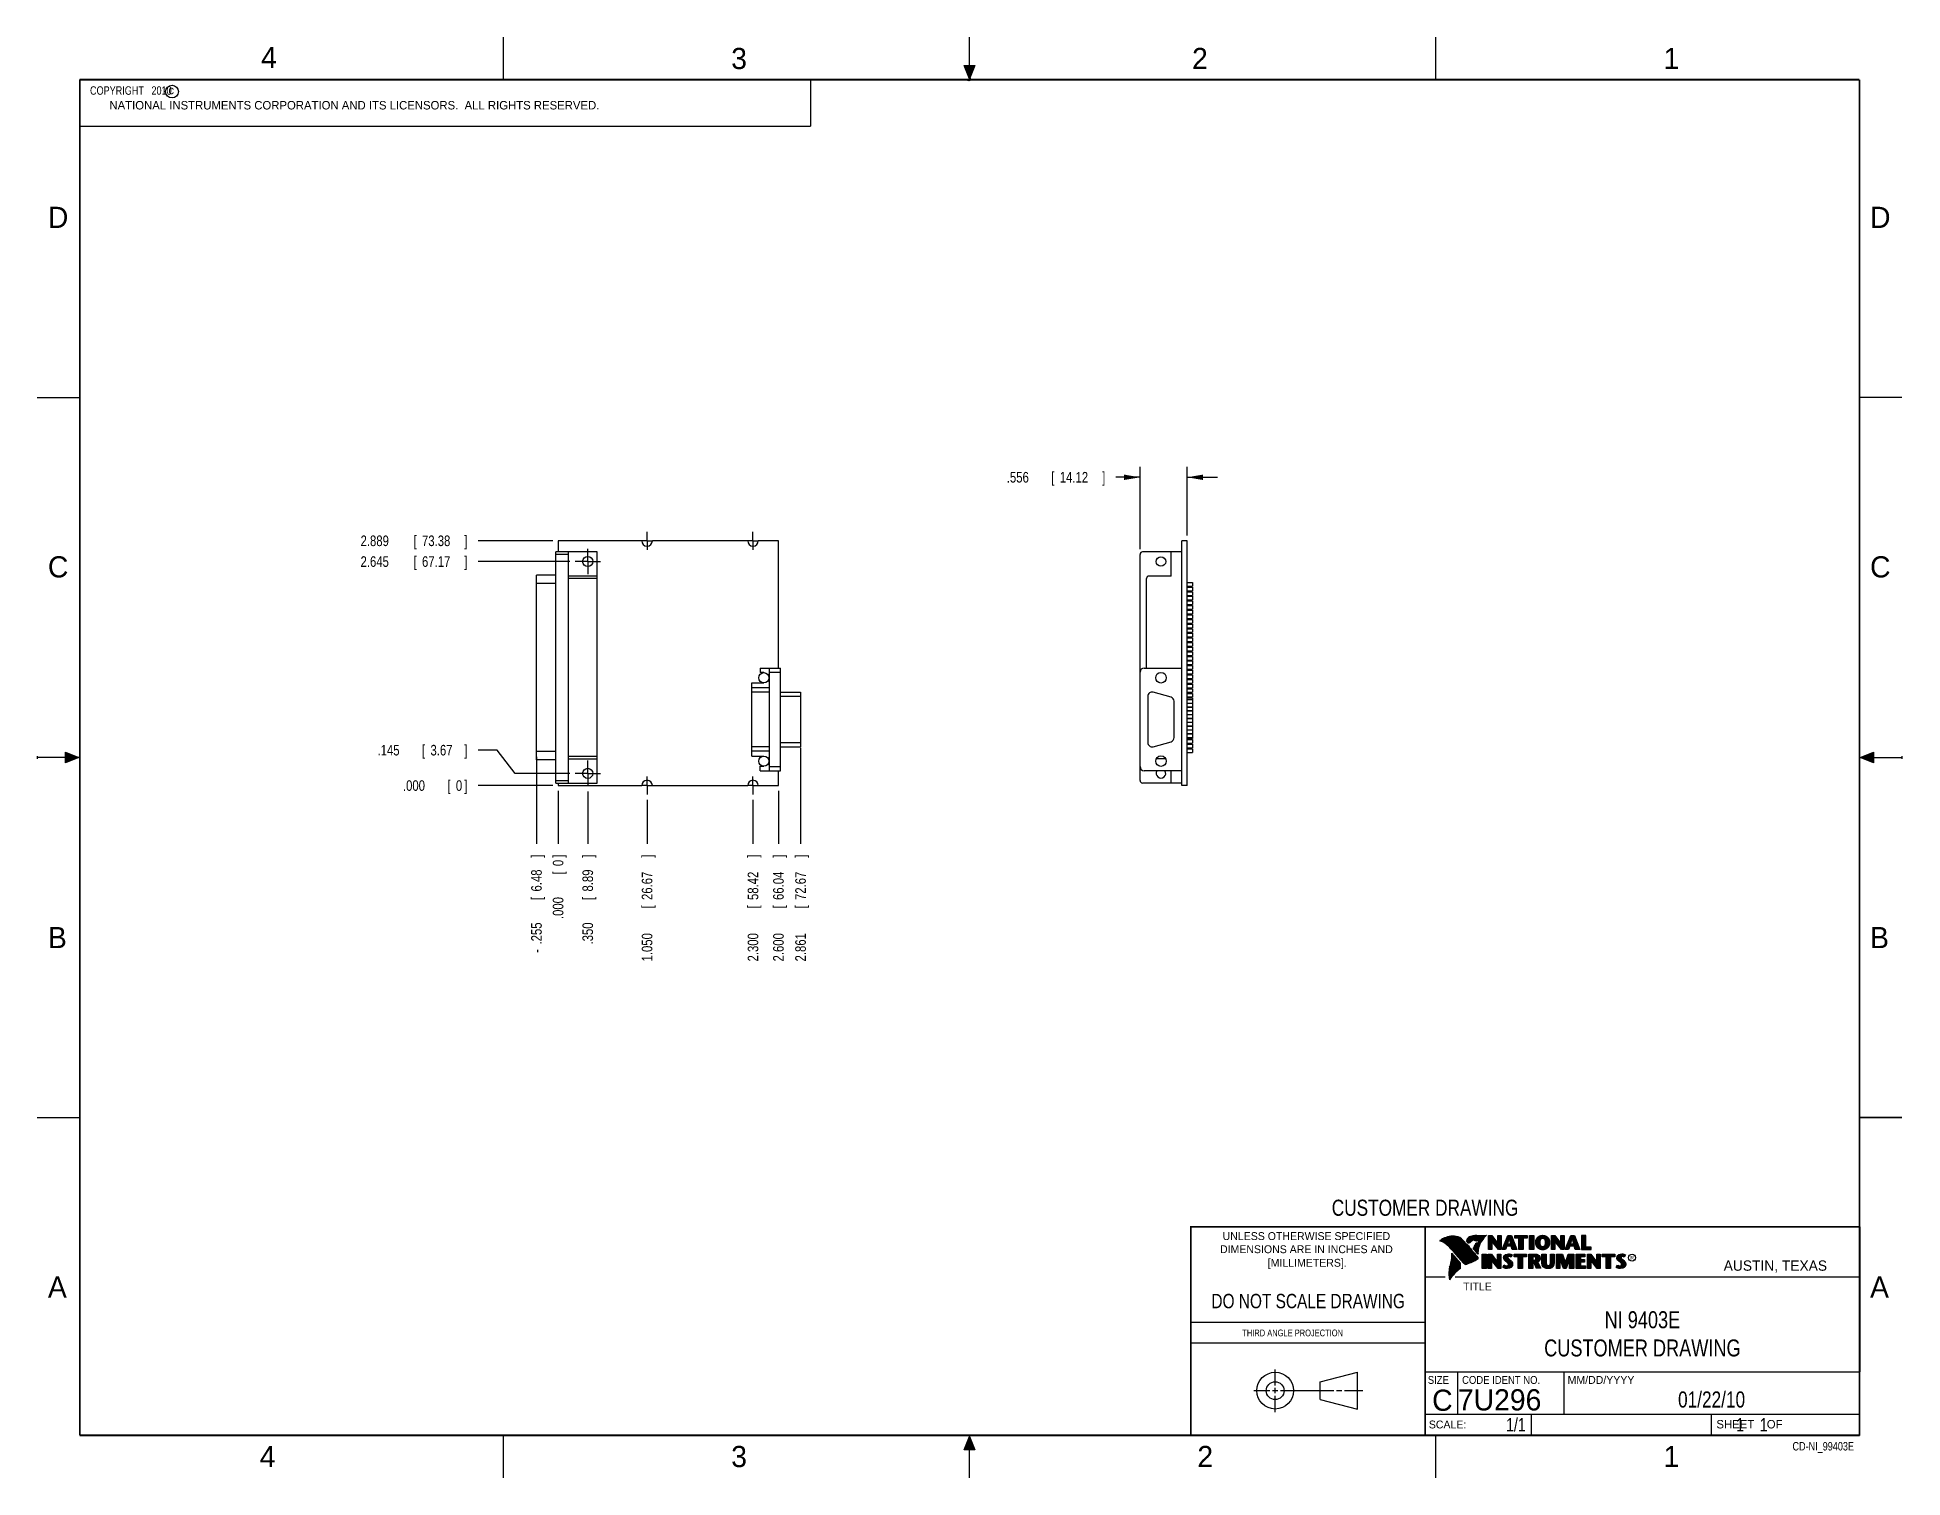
# Model space of a CAD drawing. Header units: inches. Extents: x 0 to 22, y 0 to 17.
import ezdxf
from ezdxf.enums import TextEntityAlignment as Align

# ---------------------------------------------------------------- set-up
doc = ezdxf.new("R2010")
doc.units = ezdxf.units.IN
doc.header["$LTSCALE"] = 1.21
doc.header["$MEASUREMENT"] = 0
doc.linetypes.add('CENTER', pattern=[0.6, 0.375, -0.075, 0.075, -0.075])
doc.layers.get('0').update_dxf_attribs({"linetype": 'CONTINUOUS'})
doc.layers.add('DEFAULT_1', color=7, linetype='CENTER')
doc.layers.add('DIMENSIONS', color=7, linetype='CONTINUOUS')
doc.styles.get("Standard").update_dxf_attribs({"font": 'txt', "width": 0.8})
doc.dimstyles.new('DIMSTYLE_1', dxfattribs={"dimtxt": 0.125, "dimasz": 0.1875, "dimexe": 0.18, "dimexo": 0.0625, "dimgap": 0.09, "dimtad": 0, "dimtih": 1, "dimtoh": 1, "dimdec": 3, "dimzin": 4, "dimdsep": 46, "dimtxsty": 'STANDARD', "dimblk": '_FILLED', "dimblk1": '_FILLED', "dimblk2": '_FILLED', "dimcen": 0.09, "dimadec": 0, "dimazin": 0, "dimtp": 0.01, "dimtm": 0.01, "dimtfac": 1, "dimtdec": 3, "dimtofl": 0, "dimtmove": 0, "dimatfit": 3, "dimldrblk": '_FILLED', "dimfxl": 1, "dimtolj": 1, "dimtzin": 4, "dimarcsym": 0})
doc.dimstyles.new('DIMSTYLE_2', dxfattribs={"dimtxt": 0.125, "dimasz": 0.1875, "dimexe": 0.18, "dimexo": 0.0625, "dimgap": 0.09, "dimtad": 0, "dimtih": 1, "dimtoh": 1, "dimdec": 3, "dimzin": 4, "dimdsep": 46, "dimtxsty": 'STANDARD', "dimblk": '_FILLED', "dimblk1": '_FILLED', "dimblk2": '_FILLED', "dimcen": 0.09, "dimadec": 0, "dimazin": 0, "dimtp": 0.01, "dimtm": 0.01, "dimtfac": 1, "dimtdec": 3, "dimtofl": 0, "dimtmove": 0, "dimatfit": 3, "dimldrblk": '_FILLED', "dimfxl": 1, "dimtolj": 1, "dimtzin": 4, "dimarcsym": 0})

msp = doc.modelspace()

# ---------------------------------------------------------------- texts
at = {"color": 2, "linetype": 'CONTINUOUS'}
for s, height, p in [('4', 0.25, (2.64, 16.6369)), ('3', 0.25, (8.1875, 16.625)), ('2', 0.25, (13.625, 16.625)), ('1', 0.25, (19.1875, 16.625)), ('c', 0.1, (1.5463, 16.328)), ('NATIONAL INSTRUMENTS CORPORATION AND ITS LICENSORS.  ALL RIGHTS RESERVED.', 0.1, (0.851, 16.1482)), ('D', 0.25, (0.125, 14.75)), ('D', 0.25, (21.625, 14.75)), ('C', 0.25, (0.125, 10.625)), ('C', 0.25, (21.625, 10.625)), ('B', 0.25, (0.125, 6.25)), ('B', 0.25, (21.625, 6.25)), ('R', 0.0418, (18.7972, 2.5749)), ('AUSTIN, TEXAS', 0.121576, (19.898, 2.4426)), ('A', 0.25, (0.125, 2.125)), ('TITLE', 0.093, (16.8235, 2.21)), ('A', 0.25, (21.625, 2.125)), ('MM/DD/YYYY', 0.093, (18.0565, 1.1072)), ('SCALE:', 0.093, (16.4187, 0.5815)), ('SHEET    OF', 0.1, (19.8121, 0.5815)), ('4', 0.25, (2.625, 0.125)), ('3', 0.25, (8.1875, 0.125)), ('2', 0.25, (13.6875, 0.125)), ('1', 0.25, (19.1875, 0.125))]:
    msp.add_text(s, height=height, dxfattribs=at).set_placement(p)
at = {"color": 7, "linetype": 'CONTINUOUS', "width": 0.8}
for s, height, p in [('CUSTOMER DRAWING', 0.19, (16.3742, 3.0911)), ('DO NOT SCALE DRAWING', 0.17, (14.9953, 1.9998))]:
    msp.add_text(s, height=height, dxfattribs=at).set_placement(p, align=Align.CENTER)
at = {"color": 2, "linetype": 'CONTINUOUS'}
for s, p in [('UNLESS OTHERWISE SPECIFIED', (14.9742, 2.8049)), ('DIMENSIONS ARE IN INCHES AND', (14.9742, 2.6501)), ('[MILLIMETERS].', (14.9844, 2.4899))]:
    msp.add_text(s, height=0.093, dxfattribs=at).set_placement(p, align=Align.CENTER)
for s, height, width, p in [('THIRD ANGLE PROJECTION', 0.08, 0.8, (14.2178, 1.6686)), ('SIZE', 0.093, 0.9, (16.407, 1.1072)), ('CODE IDENT NO.', 0.093, 0.9, (16.8114, 1.1072))]:
    msp.add_text(s, height=height, dxfattribs=dict(at, width=width)).set_placement(p)
at = {"color": 7, "linetype": 'CONTINUOUS'}
msp.add_text('C', height=0.25, dxfattribs=at).set_placement((16.5785, 0.7893), align=Align.CENTER)
msp.add_text('7U296', height=0.25, dxfattribs=at).set_placement((16.7614, 0.7941))
at = {"color": 7, "linetype": 'CONTINUOUS', "width": 0.8}
msp.add_text('1/1', height=0.15625, dxfattribs=at).set_placement((17.5623, 0.5469), align=Align.RIGHT)
at = {"color": 2, "linetype": 'CONTINUOUS', "width": 0.8}
msp.add_text('CD-NI_99403E', height=0.1, dxfattribs=at).set_placement((21.4352, 0.3213), align=Align.RIGHT)
at = {"color": 2, "linetype": 'CONTINUOUS', "insert": (0.5624, 16.4219), "char_height": 0.1, "width": 1.44, "attachment_point": 1}
msp.add_mtext('  COPYRIGHT   2010', dxfattribs=at)
at = {"color": 7, "linetype": 'CONTINUOUS'}
for s, insert, char_height, width, attachment_point in [('NI 9403E\\PCUSTOMER DRAWING', (18.9387, 1.9646), 0.2, 2.56, 2), ('01/22/10 ', (19.755, 1.0181), 0.19, 1.368, 2), ('     1    1', (19.8125, 0.7031), 0.15625, 1.375, 1)]:
    msp.add_mtext(s, dxfattribs=dict(at, insert=insert, char_height=char_height, width=width, attachment_point=attachment_point))

# ---------------------------------------------------------------- blocks, each defined once
blk = doc.blocks.new('*D0')
at = {"layer": 'DIMENSIONS', "color": 2, "linetype": 'CONTINUOUS'}
blk.add_line((6.082, 11.057), (5.202, 11.057), dxfattribs=at)
at = {"layer": 'DIMENSIONS', "color": 2, "linetype": 'CONTINUOUS', "width": 0.8}
for s, p in [('2.889', (3.814, 10.995)), ('[', (4.439, 10.995)), ('73.38', (4.539, 10.995)), (']', (5.039, 10.995))]:
    blk.add_text(s, height=0.125, dxfattribs=at).set_placement(p)
blk = doc.blocks.new('_FILLED')
at = {"color": 0, "linetype": 'BYBLOCK'}
blk.add_solid([(0, 0), (-1, 0.17), (-1, -0.17)], dxfattribs=at)
blk = doc.blocks.new('*D1')
at = {"layer": 'DIMENSIONS', "color": 2, "linetype": 'CONTINUOUS'}
for p, q in [((13.011, 10.96), (13.011, 11.932)), ((13.567, 11.12), (13.567, 11.932)), ((13.011, 11.807), (12.726, 11.807)), ((13.567, 11.807), (13.927, 11.807))]:
    blk.add_line(p, q, dxfattribs=at)
at = {"layer": 'DIMENSIONS', "color": 2, "linetype": 'CONTINUOUS', "xscale": 0.1875, "yscale": 0.1875, "zscale": 0.1875}
blk.add_blockref('_FILLED', (13.011, 11.807), dxfattribs=at)
at = {"layer": 'DIMENSIONS', "color": 2, "linetype": 'CONTINUOUS', "xscale": 0.1875, "yscale": 0.1875, "zscale": 0.1875, "rotation": 180}
blk.add_blockref('_FILLED', (13.567, 11.807), dxfattribs=at)
at = {"layer": 'DIMENSIONS', "color": 2, "linetype": 'CONTINUOUS', "width": 0.8}
for s, p in [('.556', (11.439, 11.745)), ('[', (11.964, 11.745)), ('14.12', (12.064, 11.745)), (']', (12.564, 11.745))]:
    blk.add_text(s, height=0.125, dxfattribs=at).set_placement(p)
blk = doc.blocks.new('*D2')
at = {"layer": 'DIMENSIONS', "color": 2, "linetype": 'CONTINUOUS'}
blk.add_line((6.082, 8.168), (5.202, 8.168), dxfattribs=at)
at = {"layer": 'DIMENSIONS', "color": 2, "linetype": 'CONTINUOUS', "width": 0.8}
for s, p in [('.000', (4.314, 8.106)), ('[', (4.839, 8.106)), ('0', (4.939, 8.106)), (']', (5.039, 8.106))]:
    blk.add_text(s, height=0.125, dxfattribs=at).set_placement(p)
blk = doc.blocks.new('*D3')
at = {"layer": 'DIMENSIONS', "color": 2, "linetype": 'CONTINUOUS'}
blk.add_line((8.744, 8.106), (8.744, 7.481), dxfattribs=at)
at = {"layer": 'DIMENSIONS', "color": 2, "linetype": 'CONTINUOUS', "width": 0.8}
for s, p in [(']', (8.807, 7.318)), ('66.04', (8.807, 6.818)), ('[', (8.807, 6.718)), ('2.600', (8.807, 6.093))]:
    blk.add_text(s, height=0.125, rotation=90, dxfattribs=at).set_placement(p)
blk = doc.blocks.new('*D4')
at = {"layer": 'DIMENSIONS', "color": 2, "linetype": 'CONTINUOUS'}
blk.add_line((6.144, 8.106), (6.144, 7.481), dxfattribs=at)
at = {"layer": 'DIMENSIONS', "color": 2, "linetype": 'CONTINUOUS', "width": 0.8}
for s, p in [(']', (6.207, 7.318)), ('0', (6.207, 7.218)), ('[', (6.207, 7.118)), ('.000', (6.207, 6.593))]:
    blk.add_text(s, height=0.125, rotation=90, dxfattribs=at).set_placement(p)
blk = doc.blocks.new('*D5')
at = {"layer": 'DIMENSIONS', "color": 2, "linetype": 'CONTINUOUS'}
blk.add_line((6.494, 8.1), (6.494, 7.481), dxfattribs=at)
at = {"layer": 'DIMENSIONS', "color": 2, "linetype": 'CONTINUOUS', "width": 0.8}
for s, p in [(']', (6.557, 7.318)), ('8.89', (6.557, 6.918)), ('[', (6.557, 6.818)), ('.350', (6.557, 6.293))]:
    blk.add_text(s, height=0.125, rotation=90, dxfattribs=at).set_placement(p)
blk = doc.blocks.new('*D6')
at = {"layer": 'DIMENSIONS', "color": 2, "linetype": 'CONTINUOUS'}
blk.add_line((7.194, 8), (7.194, 7.481), dxfattribs=at)
at = {"layer": 'DIMENSIONS', "color": 2, "linetype": 'CONTINUOUS', "width": 0.8}
for s, p in [(']', (7.257, 7.318)), ('26.67', (7.257, 6.818)), ('[', (7.257, 6.718)), ('1.050', (7.257, 6.093))]:
    blk.add_text(s, height=0.125, rotation=90, dxfattribs=at).set_placement(p)
blk = doc.blocks.new('*D7')
at = {"layer": 'DIMENSIONS', "color": 2, "linetype": 'CONTINUOUS'}
blk.add_line((8.444, 8), (8.444, 7.481), dxfattribs=at)
at = {"layer": 'DIMENSIONS', "color": 2, "linetype": 'CONTINUOUS', "width": 0.8}
for s, p in [(']', (8.507, 7.318)), ('58.42', (8.507, 6.818)), ('[', (8.507, 6.718)), ('2.300', (8.507, 6.093))]:
    blk.add_text(s, height=0.125, rotation=90, dxfattribs=at).set_placement(p)
blk = doc.blocks.new('*D8')
at = {"layer": 'DIMENSIONS', "color": 2, "linetype": 'CONTINUOUS'}
for p, q in [((5.426, 8.586), (5.202, 8.586)), ((5.638, 8.313), (5.426, 8.586)), ((6.282, 8.313), (5.638, 8.313))]:
    blk.add_line(p, q, dxfattribs=at)
at = {"layer": 'DIMENSIONS', "color": 2, "linetype": 'CONTINUOUS', "width": 0.8}
for s, p in [('.145', (4.014, 8.524)), ('[', (4.539, 8.524)), ('3.67', (4.639, 8.524)), (']', (5.039, 8.524))]:
    blk.add_text(s, height=0.125, dxfattribs=at).set_placement(p)
blk = doc.blocks.new('*D9')
at = {"layer": 'DIMENSIONS', "color": 2, "linetype": 'CONTINUOUS'}
blk.add_line((6.282, 10.813), (5.202, 10.813), dxfattribs=at)
at = {"layer": 'DIMENSIONS', "color": 2, "linetype": 'CONTINUOUS', "width": 0.8}
for s, p in [('2.645', (3.814, 10.75)), ('[', (4.439, 10.75)), ('67.17', (4.539, 10.75)), (']', (5.039, 10.75))]:
    blk.add_text(s, height=0.125, dxfattribs=at).set_placement(p)
blk = doc.blocks.new('*D10')
at = {"layer": 'DIMENSIONS', "color": 2, "linetype": 'CONTINUOUS'}
blk.add_line((5.889, 8.509), (5.889, 7.481), dxfattribs=at)
at = {"layer": 'DIMENSIONS', "color": 2, "linetype": 'CONTINUOUS', "width": 0.8}
for s, p in [(']', (5.952, 7.318)), ('6.48', (5.952, 6.918)), ('[', (5.952, 6.818)), ('.255', (5.952, 6.293)), ('-', (5.952, 6.193))]:
    blk.add_text(s, height=0.125, rotation=90, dxfattribs=at).set_placement(p)
blk = doc.blocks.new('*D11')
at = {"layer": 'DIMENSIONS', "color": 2, "linetype": 'CONTINUOUS'}
blk.add_line((9.005, 8.613), (9.005, 7.481), dxfattribs=at)
at = {"layer": 'DIMENSIONS', "color": 2, "linetype": 'CONTINUOUS', "width": 0.8}
for s, p in [(']', (9.068, 7.318)), ('72.67', (9.068, 6.818)), ('[', (9.068, 6.718)), ('2.861', (9.068, 6.093))]:
    blk.add_text(s, height=0.125, rotation=90, dxfattribs=at).set_placement(p)

# ---------------------------------------------------------------- dimensions: what is measured, and where the dimension line sits
at = {"layer": 'DIMENSIONS', "color": 2, "linetype": 'CONTINUOUS'}
dim = msp.add_linear_dim(base=(13.0113, 11.8073), p1=(13.5673, 11.1198), p2=(13.0113, 10.9598), angle=180, dimstyle='DIMSTYLE_2', dxfattribs=at)
dim.commit()
dim.dimension.update_dxf_attribs({"geometry": '*D1', "text_midpoint": (12.0512, 11.8073), "dimtype": 160})
for feature_location, offset, dtype, origin, picture, middle in [((6.082, 11.0573), (-0.88, 0), 0, (6.1445, 8.1683), '*D0', (4.477, 11.0573)), ((6.2819809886, 10.8128089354), (-1.08, 0), 0, (6.3444809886, 8.1683089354), '*D9', (4.4769809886, 10.8128089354)), ((6.2819809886, 8.3128089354), (-1.08, 0.2734021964), 0, (6.3444809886, 8.1683089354), '*D8', (4.5769809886, 8.5862111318)), ((9.0055, 8.6135), (0, -1.1327), 1, (6.1445, 8.676), '*D11', (9.0055, 6.7558)), ((6.0819809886, 8.1683089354), (-0.88, 0), 0, (6.1444809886, 8.1683089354), '*D2', (4.7269809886, 8.1683089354)), ((6.1444809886, 8.1058089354), (0, -0.625), 1, (6.1444809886, 8.1683089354), '*D4', (6.1444809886, 7.0058089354)), ((8.7445, 8.1058), (0, -0.625), 1, (6.1445, 8.1683), '*D3', (8.7445, 6.7558)), ((6.4945, 8.1003), (0, -0.6195), 1, (6.1445, 8.1628), '*D5', (6.4945, 6.8558)), ((7.1945, 8.0002), (0, -0.5194), 1, (6.1445, 8.0627), '*D6', (7.1945, 6.7558)), ((8.4445, 8.0002), (0, -0.5194), 1, (6.1445, 8.0627), '*D7', (8.4445, 6.7558))]:
    dim = msp.add_ordinate_dim(feature_location=feature_location, offset=offset, dtype=dtype, origin=origin, dimstyle='DIMSTYLE_1', dxfattribs=at)
    dim.commit()
    dim.dimension.update_dxf_attribs({"geometry": picture, "text_midpoint": middle})
dim = msp.add_ordinate_dim(feature_location=(5.8895, 8.5093), offset=(0, -1.0285), dtype=1, origin=(6.1445, 8.5718), text='-<>', dimstyle='DIMSTYLE_1', dxfattribs=at)
dim.commit()
dim.dimension.update_dxf_attribs({"geometry": '*D10', "text_midpoint": (5.8895, 6.8058)})

# ---------------------------------------------------------------- hatches: boundary and pattern name
at = {"linetype": 'CONTINUOUS'}
for points in [[(11, 16.51), (10.9375, 16.6663), (11.0625, 16.6663)], [(0.3337, 8.5625), (0.49, 8.5), (0.3337, 8.4375)], [(21.6663, 8.5625), (21.6663, 8.4375), (21.51, 8.5)], [(10.9375, 0.3287), (11, 0.485), (11.0625, 0.3287)]]:
    msp.add_hatch(color=2, dxfattribs=at).paths.add_polyline_path(points)

# ---------------------------------------------------------------- linework, layer by layer
at = {"color": 2, "linetype": 'CONTINUOUS'}
for p, q in [((5.5, 16.5), (5.5, 17)), ((11, 16.485), (11, 17)), ((16.5, 16.5), (16.5, 17)), ((11, 16.51), (10.9375, 16.6663)), ((10.9375, 16.6663), (11.0625, 16.6663)), ((11.015, 16.515), (10.985, 16.485)), ((10.985, 16.485), (11, 16.515)), ((11.0625, 16.6663), (11, 16.51)), ((11, 16.485), (11.015, 16.515)), ((0.4999, 16.5), (9.1249, 16.5)), ((0.4999, 16.5), (0.4999, 15.9531)), ((9.1249, 16.5), (9.1249, 15.9531)), ((0.4999, 15.9531), (9.1249, 15.9531)), ((0, 12.75), (0.5, 12.75)), ((22, 12.75), (21.5, 12.75)), ((0, 8.515), (0, 8.485)), ((0.49, 8.5), (0, 8.5)), ((0.3337, 8.4375), (0.3337, 8.5625)), ((0.3337, 8.5625), (0.49, 8.5)), ((0.49, 8.5), (0.3337, 8.4375)), ((21.51, 8.5), (21.6663, 8.5625)), ((21.51, 8.5), (22, 8.5)), ((21.6663, 8.4375), (21.51, 8.5)), ((21.6663, 8.5625), (21.6663, 8.4375)), ((22, 8.515), (22, 8.485)), ((0, 4.25), (0.5, 4.25)), ((16.3737, 2.9596), (21.5037, 2.9596)), ((16.3737, 2.9596), (16.3737, 1.2496)), ((16.375, 2.96), (21.5, 2.96)), ((21.5037, 2.9596), (21.5037, 1.2496)), ((16.5578, 2.796), (16.5578, 2.7989)), ((16.5646, 2.7936), (16.5646, 2.8033)), ((16.5714, 2.7909), (16.5714, 2.8075)), ((16.5782, 2.788), (16.5782, 2.8116)), ((16.5851, 2.7849), (16.5851, 2.8154)), ((16.5919, 2.7815), (16.5919, 2.819)), ((16.5987, 2.7778), (16.5987, 2.8221)), ((16.6055, 2.7738), (16.6055, 2.8249)), ((16.6124, 2.7696), (16.6124, 2.8276)), ((16.6192, 2.765), (16.6192, 2.8301)), ((16.626, 2.7601), (16.626, 2.8325)), ((16.6329, 2.7549), (16.6329, 2.8347)), ((16.6397, 2.7492), (16.6397, 2.8367)), ((16.6465, 2.7431), (16.6465, 2.8386)), ((16.6533, 2.7366), (16.6533, 2.8403)), ((16.6602, 2.7295), (16.6602, 2.8419)), ((16.667, 2.7221), (16.667, 2.8435)), ((16.6738, 2.7146), (16.6738, 2.8449)), ((16.6806, 2.707), (16.6806, 2.8459)), ((16.6875, 2.6995), (16.6875, 2.8467)), ((16.7939, 2.533), (16.6919, 2.6489)), ((16.6943, 2.6918), (16.6943, 2.8472)), ((16.7011, 2.6841), (16.7011, 2.8474)), ((16.708, 2.6764), (16.708, 2.8474)), ((16.7148, 2.6685), (16.7148, 2.847)), ((16.7216, 2.6607), (16.7216, 2.8465)), ((16.7284, 2.6527), (16.7284, 2.8456)), ((16.7353, 2.6447), (16.7353, 2.8445)), ((16.7421, 2.6366), (16.7421, 2.8431)), ((16.7489, 2.6285), (16.7489, 2.8417)), ((16.7557, 2.6204), (16.7557, 2.84)), ((16.7626, 2.6125), (16.7626, 2.8378)), ((16.7694, 2.6046), (16.7694, 2.8352)), ((16.7762, 2.5968), (16.7762, 2.8321)), ((16.7831, 2.5891), (16.7831, 2.8284)), ((16.7899, 2.5815), (16.7899, 2.8242)), ((16.7967, 2.5739), (16.7967, 2.8193)), ((16.8035, 2.5665), (16.8035, 2.8136)), ((16.8104, 2.5591), (16.8104, 2.807)), ((16.8172, 2.5519), (16.8172, 2.7996)), ((16.824, 2.5447), (16.824, 2.7924)), ((16.8308, 2.5375), (16.8308, 2.7853)), ((16.8377, 2.5314), (16.8377, 2.7781)), ((16.8445, 2.5262), (16.8445, 2.7709)), ((16.8513, 2.523), (16.8513, 2.7637)), ((16.8581, 2.5224), (16.8581, 2.7565)), ((16.8864, 2.7664), (16.8632, 2.7937)), ((16.865, 2.5241), (16.865, 2.7493)), ((16.8877, 2.7723), (16.8682, 2.7952)), ((16.8718, 2.791), (16.8718, 2.8085)), ((16.8718, 2.527), (16.8718, 2.7421)), ((16.8786, 2.783), (16.8786, 2.8206)), ((16.8786, 2.5298), (16.8786, 2.7348)), ((16.8855, 2.7749), (16.8855, 2.8281)), ((16.8855, 2.5327), (16.8855, 2.727)), ((16.8923, 2.7747), (16.8923, 2.8335)), ((16.8923, 2.5356), (16.8923, 2.7187)), ((16.8991, 2.7788), (16.8991, 2.8375)), ((16.8991, 2.5385), (16.8991, 2.7104)), ((16.9059, 2.7837), (16.9059, 2.8408)), ((16.9059, 2.5415), (16.9059, 2.7022)), ((16.9128, 2.7896), (16.9128, 2.8436)), ((16.9128, 2.5446), (16.9128, 2.6939)), ((16.9196, 2.7966), (16.9196, 2.8459)), ((16.9196, 2.5477), (16.9196, 2.6856)), ((16.9264, 2.8018), (16.9264, 2.8477)), ((16.9264, 2.5508), (16.9264, 2.6774)), ((16.9332, 2.8053), (16.9332, 2.849)), ((16.9332, 2.554), (16.9332, 2.6691)), ((16.9401, 2.8077), (16.9401, 2.8499)), ((16.9401, 2.5573), (16.9401, 2.6608)), ((16.9616, 2.6797), (16.9434, 2.7005)), ((16.9469, 2.8082), (16.9469, 2.8509)), ((16.9469, 2.5606), (16.9469, 2.6526)), ((16.9653, 2.6828), (16.9492, 2.7013)), ((16.9537, 2.8069), (16.9537, 2.8518)), ((16.9537, 2.696), (16.9537, 2.7109)), ((16.9537, 2.5639), (16.9537, 2.6443)), ((16.9606, 2.8048), (16.9606, 2.8525)), ((16.9606, 2.6882), (16.9606, 2.7266)), ((16.9674, 2.8034), (16.9674, 2.8531)), ((16.9674, 2.6802), (16.9674, 2.7444)), ((16.9742, 2.8027), (16.9742, 2.8536)), ((16.9742, 2.672), (16.9742, 2.7568)), ((16.981, 2.8023), (16.981, 2.854)), ((16.981, 2.664), (16.981, 2.7634)), ((16.9838, 2.8589), (17.0997, 2.8607)), ((16.9839, 2.8541), (17.087, 2.8557)), ((16.9879, 2.802), (16.9879, 2.8542)), ((16.9879, 2.6563), (16.9879, 2.7665)), ((16.999, 2.637), (16.9946, 2.6418)), ((16.9947, 2.8019), (16.9947, 2.8543)), ((16.9947, 2.6748), (16.9947, 2.7683)), ((17.0015, 2.8005), (17.0015, 2.8544)), ((17.0015, 2.7195), (17.0015, 2.7694)), ((17.0083, 2.7963), (17.0083, 2.8545)), ((17.0083, 2.7388), (17.0083, 2.7698)), ((17.0152, 2.755), (17.0152, 2.8546)), ((17.022, 2.7691), (17.022, 2.8547)), ((17.0288, 2.7817), (17.0288, 2.8548)), ((17.0357, 2.7931), (17.0357, 2.8549)), ((17.0425, 2.8035), (17.0425, 2.855)), ((17.0493, 2.8131), (17.0493, 2.8551)), ((17.0561, 2.822), (17.0561, 2.8552)), ((17.063, 2.8303), (17.063, 2.8553)), ((17.0698, 2.8381), (17.0698, 2.8554)), ((17.0766, 2.8454), (17.0766, 2.8555)), ((17.1243, 2.8592), (17.1609, 2.8592)), ((17.1243, 2.6915), (17.1243, 2.8592)), ((17.1637, 2.6915), (17.1243, 2.6915)), ((17.1291, 2.8543), (17.1585, 2.8543)), ((17.1291, 2.6963), (17.1291, 2.8543)), ((17.1589, 2.6963), (17.1291, 2.6963)), ((17.1381, 2.6963), (17.1381, 2.8543)), ((17.1447, 2.6963), (17.1447, 2.8543)), ((17.1514, 2.6963), (17.1514, 2.8543)), ((17.1589, 2.8042), (17.1581, 2.8543)), ((17.1585, 2.8543), (17.2383, 2.7492)), ((17.2418, 2.6963), (17.1589, 2.8042)), ((17.1589, 2.8042), (17.1589, 2.6963)), ((17.1609, 2.8592), (17.2334, 2.7636)), ((17.2395, 2.6915), (17.1637, 2.7899)), ((17.1637, 2.7899), (17.1637, 2.6915)), ((17.1648, 2.7965), (17.1648, 2.8461)), ((17.1714, 2.7879), (17.1714, 2.8373)), ((17.1781, 2.7792), (17.1781, 2.8285)), ((17.1848, 2.7705), (17.1848, 2.8197)), ((17.1915, 2.7618), (17.1915, 2.8109)), ((17.1981, 2.7531), (17.1981, 2.8021)), ((17.2048, 2.7445), (17.2048, 2.7933)), ((17.2115, 2.7358), (17.2115, 2.7845)), ((17.2182, 2.7271), (17.2182, 2.7757)), ((17.2248, 2.7184), (17.2248, 2.7669)), ((17.2315, 2.7098), (17.2315, 2.7581)), ((17.2334, 2.8592), (17.2732, 2.8592)), ((17.2334, 2.7636), (17.2334, 2.8592)), ((17.2382, 2.7011), (17.2383, 2.7492)), ((17.2383, 2.8543), (17.2684, 2.8543)), ((17.2383, 2.7492), (17.2383, 2.8543)), ((17.2732, 2.6915), (17.2395, 2.6915)), ((17.2684, 2.6963), (17.2418, 2.6963)), ((17.2449, 2.6963), (17.2449, 2.8543)), ((17.2515, 2.6963), (17.2515, 2.8543)), ((17.2582, 2.6963), (17.2582, 2.8543)), ((17.2649, 2.6963), (17.2649, 2.8543)), ((17.2684, 2.8543), (17.2684, 2.6963)), ((17.2732, 2.8592), (17.2732, 2.6915)), ((17.2831, 2.6915), (17.3516, 2.8591)), ((17.3228, 2.6915), (17.2831, 2.6915)), ((17.2903, 2.6964), (17.3548, 2.8542)), ((17.3195, 2.6964), (17.2903, 2.6964)), ((17.2983, 2.6964), (17.2983, 2.7158)), ((17.3049, 2.6964), (17.3049, 2.7322)), ((17.3116, 2.6964), (17.3116, 2.7485)), ((17.3183, 2.6964), (17.3183, 2.7648)), ((17.3356, 2.7364), (17.3195, 2.6964)), ((17.3388, 2.7316), (17.3228, 2.6915)), ((17.325, 2.7101), (17.325, 2.7812)), ((17.3316, 2.7267), (17.3316, 2.7975)), ((17.394, 2.7364), (17.3356, 2.7364)), ((17.3383, 2.7364), (17.3383, 2.8138)), ((17.3905, 2.7316), (17.3388, 2.7316)), ((17.3409, 2.7533), (17.3624, 2.8228)), ((17.389, 2.7533), (17.3409, 2.7533)), ((17.345, 2.7666), (17.345, 2.8302)), ((17.345, 2.7364), (17.345, 2.7533)), ((17.3475, 2.7581), (17.3659, 2.8179)), ((17.3827, 2.7581), (17.3475, 2.7581)), ((17.3516, 2.8591), (17.3938, 2.8591)), ((17.3517, 2.7882), (17.3517, 2.8465)), ((17.3517, 2.7364), (17.3517, 2.7533)), ((17.3548, 2.8542), (17.3905, 2.8542)), ((17.3583, 2.8098), (17.3583, 2.8542)), ((17.3583, 2.7364), (17.3583, 2.7533)), ((17.3624, 2.8228), (17.3701, 2.8228)), ((17.365, 2.8228), (17.365, 2.8542)), ((17.365, 2.7364), (17.365, 2.7533)), ((17.3659, 2.8179), (17.3664, 2.8179)), ((17.3664, 2.8179), (17.3827, 2.7581)), ((17.3701, 2.8228), (17.389, 2.7533)), ((17.3717, 2.817), (17.3717, 2.8542)), ((17.3717, 2.7364), (17.3717, 2.7533)), ((17.3784, 2.7925), (17.3784, 2.8542)), ((17.3784, 2.7364), (17.3784, 2.7533)), ((17.385, 2.7679), (17.385, 2.8542)), ((17.385, 2.7364), (17.385, 2.7533)), ((17.3905, 2.8542), (17.4504, 2.6964)), ((17.4039, 2.6915), (17.3905, 2.7316)), ((17.3917, 2.7364), (17.3917, 2.851)), ((17.3938, 2.8591), (17.4574, 2.6915)), ((17.4074, 2.6964), (17.394, 2.7364)), ((17.3984, 2.7232), (17.3984, 2.8334)), ((17.4574, 2.6915), (17.4039, 2.6915)), ((17.4051, 2.7034), (17.4051, 2.8158)), ((17.4504, 2.6964), (17.4074, 2.6964)), ((17.4118, 2.6964), (17.4118, 2.7982)), ((17.4184, 2.6964), (17.4184, 2.7806)), ((17.4251, 2.6964), (17.4251, 2.763)), ((17.4318, 2.6964), (17.4318, 2.7455)), ((17.4327, 2.8591), (17.5802, 2.8591)), ((17.4327, 2.8278), (17.4327, 2.8591)), ((17.481, 2.8278), (17.4327, 2.8278)), ((17.4375, 2.8542), (17.5753, 2.8542)), ((17.4375, 2.8327), (17.4375, 2.8542)), ((17.4859, 2.8327), (17.4375, 2.8327)), ((17.4385, 2.6964), (17.4385, 2.7279)), ((17.4451, 2.8327), (17.4451, 2.8542)), ((17.4451, 2.6964), (17.4451, 2.7103)), ((17.4518, 2.8327), (17.4518, 2.8542)), ((17.4585, 2.8327), (17.4585, 2.8542)), ((17.4652, 2.8327), (17.4652, 2.8542)), ((17.4718, 2.8327), (17.4718, 2.8542)), ((17.4785, 2.8327), (17.4785, 2.8542)), ((17.481, 2.6915), (17.481, 2.8278)), ((17.5318, 2.6915), (17.481, 2.6915)), ((17.4859, 2.8327), (17.4852, 2.8542)), ((17.4859, 2.6964), (17.4859, 2.8327)), ((17.5269, 2.6964), (17.4859, 2.6964)), ((17.4919, 2.6964), (17.4919, 2.8542)), ((17.4985, 2.6964), (17.4985, 2.8542)), ((17.5052, 2.6964), (17.5052, 2.8542)), ((17.5119, 2.6964), (17.5119, 2.8542)), ((17.5186, 2.6964), (17.5186, 2.8542)), ((17.5269, 2.8327), (17.5252, 2.8542)), ((17.5753, 2.8327), (17.5269, 2.8327)), ((17.5269, 2.8327), (17.5269, 2.6964)), ((17.5802, 2.8278), (17.5318, 2.8278)), ((17.5318, 2.8278), (17.5318, 2.6915)), ((17.5319, 2.8327), (17.5319, 2.8542)), ((17.5386, 2.8327), (17.5386, 2.8542)), ((17.5453, 2.8327), (17.5453, 2.8542)), ((17.5519, 2.8327), (17.5519, 2.8542)), ((17.5586, 2.8327), (17.5586, 2.8542)), ((17.5653, 2.8327), (17.5653, 2.8542)), ((17.572, 2.8327), (17.572, 2.8542)), ((17.5753, 2.8542), (17.5753, 2.8327)), ((17.5802, 2.8591), (17.5802, 2.8278)), ((17.6059, 2.8591), (17.6565, 2.8591)), ((17.6059, 2.6915), (17.6059, 2.8591)), ((17.6565, 2.6915), (17.6059, 2.6915)), ((17.6108, 2.8542), (17.6516, 2.8542)), ((17.6108, 2.6964), (17.6108, 2.8542)), ((17.6516, 2.6964), (17.6108, 2.6964)), ((17.6187, 2.6964), (17.6187, 2.8542)), ((17.6254, 2.6964), (17.6254, 2.8542)), ((17.632, 2.6964), (17.632, 2.8542)), ((17.6387, 2.6964), (17.6387, 2.8542)), ((17.6454, 2.6964), (17.6454, 2.8542)), ((17.6516, 2.8542), (17.6516, 2.6964)), ((17.6565, 2.8591), (17.6565, 2.6915)), ((17.6849, 2.7803), (17.6851, 2.7836)), ((17.6849, 2.7769), (17.6849, 2.7803)), ((17.6849, 2.7735), (17.6849, 2.7769)), ((17.6851, 2.7701), (17.6849, 2.7735)), ((17.6851, 2.7836), (17.6853, 2.7869)), ((17.6854, 2.7668), (17.6851, 2.7701)), ((17.6853, 2.7869), (17.6857, 2.7901)), ((17.6859, 2.7634), (17.6854, 2.7668)), ((17.6857, 2.7901), (17.6862, 2.7933)), ((17.6864, 2.76), (17.6859, 2.7634)), ((17.6862, 2.7933), (17.6868, 2.7964)), ((17.687, 2.7567), (17.6864, 2.76)), ((17.6868, 2.7964), (17.6876, 2.7995)), ((17.6878, 2.7535), (17.687, 2.7567)), ((17.6876, 2.7995), (17.6884, 2.8024)), ((17.6886, 2.7503), (17.6878, 2.7535)), ((17.6884, 2.8024), (17.6893, 2.8053)), ((17.6895, 2.7471), (17.6886, 2.7503)), ((17.6893, 2.8053), (17.6904, 2.8081)), ((17.6905, 2.7441), (17.6895, 2.7471)), ((17.6904, 2.8081), (17.6915, 2.8108)), ((17.6905, 2.7441), (17.6904, 2.8081)), ((17.6917, 2.7411), (17.6905, 2.7441)), ((17.6915, 2.8108), (17.6928, 2.8135)), ((17.6929, 2.7383), (17.6917, 2.7411)), ((17.6928, 2.8135), (17.6942, 2.8161)), ((17.6942, 2.7355), (17.6929, 2.7383)), ((17.6942, 2.8161), (17.6957, 2.8186)), ((17.6956, 2.7327), (17.6942, 2.7355)), ((17.6971, 2.7301), (17.6956, 2.7327)), ((17.6957, 2.8186), (17.6973, 2.8211)), ((17.6971, 2.7301), (17.6973, 2.8211)), ((17.6987, 2.7275), (17.6971, 2.7301)), ((17.6973, 2.8211), (17.699, 2.8236)), ((17.7003, 2.725), (17.6987, 2.7275)), ((17.699, 2.8236), (17.7008, 2.826)), ((17.7021, 2.7226), (17.7003, 2.725)), ((17.7008, 2.826), (17.7028, 2.8284)), ((17.704, 2.7203), (17.7021, 2.7226)), ((17.7028, 2.8284), (17.7048, 2.8307)), ((17.704, 2.7203), (17.7048, 2.8307)), ((17.706, 2.7181), (17.704, 2.7203)), ((17.7048, 2.8307), (17.707, 2.833)), ((17.708, 2.7159), (17.706, 2.7181)), ((17.707, 2.833), (17.7092, 2.8351)), ((17.7102, 2.7138), (17.708, 2.7159)), ((17.7092, 2.8351), (17.7114, 2.8372)), ((17.7102, 2.7138), (17.7114, 2.8372)), ((17.7124, 2.7119), (17.7102, 2.7138)), ((17.7114, 2.8372), (17.7138, 2.8392)), ((17.7147, 2.71), (17.7124, 2.7119)), ((17.7138, 2.8392), (17.7162, 2.841)), ((17.717, 2.7082), (17.7147, 2.71)), ((17.7162, 2.841), (17.7186, 2.8427)), ((17.717, 2.7082), (17.7186, 2.8427)), ((17.7195, 2.7066), (17.717, 2.7082)), ((17.7186, 2.8427), (17.721, 2.8444)), ((17.722, 2.705), (17.7195, 2.7066)), ((17.721, 2.8444), (17.7235, 2.8459)), ((17.7246, 2.7036), (17.722, 2.705)), ((17.7235, 2.8459), (17.7261, 2.8472)), ((17.7246, 2.7036), (17.7235, 2.8459)), ((17.7273, 2.7022), (17.7246, 2.7036)), ((17.7261, 2.8472), (17.7287, 2.8485)), ((17.7267, 2.7789), (17.7268, 2.7812)), ((17.7267, 2.7766), (17.7267, 2.7789)), ((17.7267, 2.7743), (17.7267, 2.7766)), ((17.7268, 2.772), (17.7267, 2.7743)), ((17.7268, 2.7812), (17.7269, 2.7835)), ((17.7269, 2.7696), (17.7268, 2.772)), ((17.7269, 2.7835), (17.727, 2.7857)), ((17.727, 2.7673), (17.7269, 2.7696)), ((17.727, 2.7857), (17.7272, 2.7879)), ((17.7272, 2.765), (17.727, 2.7673)), ((17.7272, 2.7879), (17.7274, 2.79)), ((17.7274, 2.7628), (17.7272, 2.765)), ((17.7301, 2.701), (17.7273, 2.7022)), ((17.7274, 2.79), (17.7276, 2.7921)), ((17.7277, 2.7606), (17.7274, 2.7628)), ((17.7276, 2.7921), (17.7279, 2.7941)), ((17.728, 2.7584), (17.7277, 2.7606)), ((17.7279, 2.7941), (17.7282, 2.7961)), ((17.7283, 2.7563), (17.728, 2.7584)), ((17.7282, 2.7961), (17.7286, 2.798)), ((17.7287, 2.7543), (17.7283, 2.7563)), ((17.7286, 2.798), (17.729, 2.7998)), ((17.7287, 2.8485), (17.7314, 2.8497)), ((17.7291, 2.7523), (17.7287, 2.7543)), ((17.729, 2.7998), (17.7294, 2.8016)), ((17.7295, 2.7503), (17.7291, 2.7523)), ((17.7294, 2.8016), (17.7299, 2.8034)), ((17.73, 2.7485), (17.7295, 2.7503)), ((17.7299, 2.8034), (17.7304, 2.8051)), ((17.7306, 2.7466), (17.73, 2.7485)), ((17.7301, 2.701), (17.7305, 2.7469)), ((17.733, 2.6999), (17.7301, 2.701)), ((17.7304, 2.8051), (17.7309, 2.8068)), ((17.7311, 2.7449), (17.7306, 2.7466)), ((17.7309, 2.8068), (17.7316, 2.8085)), ((17.731, 2.807), (17.7314, 2.8497)), ((17.7318, 2.7431), (17.7311, 2.7449)), ((17.7314, 2.8497), (17.7342, 2.8508)), ((17.7316, 2.8085), (17.7322, 2.8101)), ((17.7324, 2.7414), (17.7318, 2.7431)), ((17.7322, 2.8101), (17.7329, 2.8117)), ((17.7331, 2.7398), (17.7324, 2.7414)), ((17.7329, 2.8117), (17.7337, 2.8133)), ((17.736, 2.6989), (17.733, 2.6999)), ((17.7339, 2.7382), (17.7331, 2.7398)), ((17.7337, 2.8133), (17.7345, 2.8149)), ((17.7347, 2.7366), (17.7339, 2.7382)), ((17.7342, 2.8508), (17.737, 2.8517)), ((17.7345, 2.8149), (17.7354, 2.8164)), ((17.7355, 2.7351), (17.7347, 2.7366)), ((17.7354, 2.8164), (17.7364, 2.8178)), ((17.7365, 2.7337), (17.7355, 2.7351)), ((17.7391, 2.698), (17.736, 2.6989)), ((17.7364, 2.8178), (17.7374, 2.8192)), ((17.7374, 2.7323), (17.7365, 2.7337)), ((17.737, 2.8517), (17.7399, 2.8526)), ((17.7374, 2.8193), (17.737, 2.8517)), ((17.7374, 2.8192), (17.7384, 2.8206)), ((17.7385, 2.7309), (17.7374, 2.7323)), ((17.7384, 2.8206), (17.7395, 2.8218)), ((17.7388, 2.698), (17.7384, 2.7309)), ((17.7396, 2.7296), (17.7385, 2.7309)), ((17.7423, 2.6972), (17.7391, 2.698)), ((17.7395, 2.8218), (17.7407, 2.823)), ((17.7408, 2.7283), (17.7396, 2.7296)), ((17.7399, 2.8526), (17.7429, 2.8534)), ((17.7407, 2.823), (17.742, 2.8241)), ((17.742, 2.7272), (17.7408, 2.7283)), ((17.742, 2.8241), (17.7432, 2.8252)), ((17.7433, 2.7261), (17.742, 2.7272)), ((17.7456, 2.6966), (17.7423, 2.6972)), ((17.7429, 2.8534), (17.7459, 2.8541)), ((17.7432, 2.8252), (17.7446, 2.8261)), ((17.7446, 2.725), (17.7433, 2.7261)), ((17.7446, 2.8261), (17.746, 2.827)), ((17.746, 2.7241), (17.7446, 2.725)), ((17.7455, 2.8267), (17.7455, 2.854)), ((17.7455, 2.6966), (17.7455, 2.7244)), ((17.7489, 2.696), (17.7456, 2.6966)), ((17.7459, 2.8541), (17.749, 2.8546)), ((17.746, 2.827), (17.7474, 2.8278)), ((17.7475, 2.7232), (17.746, 2.7241)), ((17.7474, 2.8278), (17.7488, 2.8285)), ((17.749, 2.7224), (17.7475, 2.7232)), ((17.7488, 2.8285), (17.7503, 2.8291)), ((17.7523, 2.6956), (17.7489, 2.696)), ((17.749, 2.8546), (17.7522, 2.8551)), ((17.7506, 2.7217), (17.749, 2.7224)), ((17.7503, 2.8291), (17.7519, 2.8297)), ((17.7522, 2.7212), (17.7506, 2.7217)), ((17.7519, 2.8297), (17.7535, 2.8301)), ((17.7522, 2.8551), (17.7553, 2.8554)), ((17.7522, 2.8298), (17.7522, 2.8551)), ((17.7538, 2.7207), (17.7522, 2.7212)), ((17.7522, 2.6956), (17.7522, 2.7212)), ((17.7557, 2.6953), (17.7523, 2.6956)), ((17.7535, 2.8301), (17.7551, 2.8305)), ((17.7555, 2.7203), (17.7538, 2.7207)), ((17.7551, 2.8305), (17.7567, 2.8308)), ((17.7553, 2.8554), (17.7585, 2.8556)), ((17.7572, 2.72), (17.7555, 2.7203)), ((17.7591, 2.6952), (17.7557, 2.6953)), ((17.7567, 2.8308), (17.7584, 2.8311)), ((17.7589, 2.7198), (17.7572, 2.72)), ((17.7584, 2.8311), (17.7601, 2.8312)), ((17.7585, 2.8556), (17.7616, 2.8557)), ((17.7589, 2.8311), (17.7589, 2.8556)), ((17.7606, 2.7197), (17.7589, 2.7198)), ((17.7589, 2.6952), (17.7589, 2.7198)), ((17.7625, 2.6951), (17.7591, 2.6952)), ((17.7601, 2.8312), (17.7618, 2.8312)), ((17.7624, 2.7198), (17.7606, 2.7197)), ((17.7616, 2.8557), (17.7648, 2.8556)), ((17.7618, 2.8312), (17.7636, 2.8311)), ((17.7641, 2.7199), (17.7624, 2.7198)), ((17.7659, 2.6952), (17.7625, 2.6951)), ((17.7636, 2.8311), (17.7653, 2.831)), ((17.7658, 2.7201), (17.7641, 2.7199)), ((17.7648, 2.8556), (17.768, 2.8555)), ((17.7653, 2.831), (17.767, 2.8307)), ((17.7655, 2.6952), (17.7659, 2.7201)), ((17.7675, 2.7204), (17.7658, 2.7201)), ((17.7692, 2.6953), (17.7659, 2.6952)), ((17.767, 2.8307), (17.7686, 2.8304)), ((17.7692, 2.7208), (17.7675, 2.7204)), ((17.7676, 2.8306), (17.768, 2.8555)), ((17.768, 2.8555), (17.7711, 2.8552)), ((17.7686, 2.8304), (17.7703, 2.83)), ((17.7709, 2.7213), (17.7692, 2.7208)), ((17.7724, 2.6956), (17.7692, 2.6953)), ((17.7703, 2.83), (17.7719, 2.8295)), ((17.7725, 2.7218), (17.7709, 2.7213)), ((17.7711, 2.8552), (17.7742, 2.8548)), ((17.7719, 2.8295), (17.7734, 2.8289)), ((17.7722, 2.6956), (17.7725, 2.7218)), ((17.7756, 2.6961), (17.7724, 2.6956)), ((17.7741, 2.7224), (17.7725, 2.7218)), ((17.7734, 2.8289), (17.775, 2.8283)), ((17.7739, 2.8287), (17.7742, 2.8548)), ((17.7756, 2.7231), (17.7741, 2.7224)), ((17.7742, 2.8548), (17.7773, 2.8542)), ((17.775, 2.8283), (17.7764, 2.8276)), ((17.7771, 2.7238), (17.7756, 2.7231)), ((17.7788, 2.6966), (17.7756, 2.6961)), ((17.7764, 2.8276), (17.7778, 2.8268)), ((17.7785, 2.7246), (17.7771, 2.7238)), ((17.7773, 2.8542), (17.7804, 2.8536)), ((17.7778, 2.8268), (17.7792, 2.826)), ((17.7798, 2.7255), (17.7785, 2.7246)), ((17.7819, 2.6972), (17.7788, 2.6966)), ((17.7789, 2.6966), (17.7792, 2.7251)), ((17.7792, 2.826), (17.7805, 2.8251)), ((17.7811, 2.7265), (17.7798, 2.7255)), ((17.7801, 2.8254), (17.7804, 2.8536)), ((17.7804, 2.8536), (17.7834, 2.8528)), ((17.7805, 2.8251), (17.7817, 2.8242)), ((17.7824, 2.7276), (17.7811, 2.7265)), ((17.7817, 2.8242), (17.7829, 2.8232)), ((17.785, 2.698), (17.7819, 2.6972)), ((17.7835, 2.7287), (17.7824, 2.7276)), ((17.7829, 2.8232), (17.784, 2.8221)), ((17.7834, 2.8528), (17.7864, 2.8519)), ((17.7846, 2.7299), (17.7835, 2.7287)), ((17.784, 2.8221), (17.785, 2.821)), ((17.7857, 2.7312), (17.7846, 2.7299)), ((17.785, 2.821), (17.786, 2.8198)), ((17.788, 2.6989), (17.785, 2.698)), ((17.7867, 2.7326), (17.7857, 2.7312)), ((17.786, 2.8198), (17.7869, 2.8186)), ((17.7864, 2.8519), (17.7893, 2.8509)), ((17.7867, 2.8189), (17.7864, 2.8519)), ((17.7876, 2.734), (17.7867, 2.7326)), ((17.7869, 2.8186), (17.7878, 2.8173)), ((17.7884, 2.7354), (17.7876, 2.734)), ((17.788, 2.6989), (17.7876, 2.734)), ((17.7878, 2.8173), (17.7886, 2.816)), ((17.791, 2.7), (17.788, 2.6989)), ((17.7892, 2.7369), (17.7884, 2.7354)), ((17.7886, 2.816), (17.7894, 2.8146)), ((17.79, 2.7385), (17.7892, 2.7369)), ((17.7893, 2.8509), (17.7922, 2.8498)), ((17.7894, 2.8146), (17.7901, 2.8132)), ((17.7907, 2.7401), (17.79, 2.7385)), ((17.7901, 2.8132), (17.7908, 2.8116)), ((17.7914, 2.7417), (17.7907, 2.7401)), ((17.7908, 2.8116), (17.7914, 2.8101)), ((17.7939, 2.7012), (17.791, 2.7)), ((17.7914, 2.8101), (17.7921, 2.8084)), ((17.792, 2.7434), (17.7914, 2.7417)), ((17.7926, 2.7451), (17.792, 2.7434)), ((17.7921, 2.8084), (17.7927, 2.8067)), ((17.7922, 2.8498), (17.795, 2.8486)), ((17.7927, 2.8065), (17.7922, 2.8498)), ((17.7932, 2.7469), (17.7926, 2.7451)), ((17.7927, 2.8067), (17.7932, 2.8048)), ((17.7932, 2.8048), (17.7938, 2.8029)), ((17.7938, 2.7487), (17.7932, 2.7469)), ((17.7939, 2.7012), (17.7934, 2.7475)), ((17.7938, 2.8029), (17.7943, 2.801)), ((17.7943, 2.7506), (17.7938, 2.7487)), ((17.7968, 2.7025), (17.7939, 2.7012)), ((17.7943, 2.801), (17.7948, 2.799)), ((17.7947, 2.7525), (17.7943, 2.7506)), ((17.7952, 2.7545), (17.7947, 2.7525)), ((17.7948, 2.799), (17.7952, 2.7969)), ((17.795, 2.8486), (17.7977, 2.8472)), ((17.7952, 2.7969), (17.7956, 2.7947)), ((17.7956, 2.7565), (17.7952, 2.7545)), ((17.7956, 2.7947), (17.7959, 2.7925)), ((17.7959, 2.7586), (17.7956, 2.7565)), ((17.7959, 2.7925), (17.7962, 2.7903)), ((17.7962, 2.7608), (17.7959, 2.7586)), ((17.7962, 2.7903), (17.7964, 2.7881)), ((17.7965, 2.7629), (17.7962, 2.7608)), ((17.7964, 2.7881), (17.7966, 2.7858)), ((17.7967, 2.7652), (17.7965, 2.7629)), ((17.7966, 2.7858), (17.7968, 2.7835)), ((17.7968, 2.7674), (17.7967, 2.7652)), ((17.7968, 2.7835), (17.7969, 2.7812)), ((17.7969, 2.7697), (17.7968, 2.7674)), ((17.7995, 2.7039), (17.7968, 2.7025)), ((17.7969, 2.7812), (17.797, 2.7789)), ((17.797, 2.7719), (17.7969, 2.7697)), ((17.797, 2.7789), (17.797, 2.7765)), ((17.797, 2.7765), (17.797, 2.7742)), ((17.797, 2.7742), (17.797, 2.7719)), ((17.7977, 2.8472), (17.8004, 2.8458)), ((17.7995, 2.7039), (17.8004, 2.8458)), ((17.8023, 2.7054), (17.7995, 2.7039)), ((17.8004, 2.8458), (17.8031, 2.8443)), ((17.8049, 2.707), (17.8023, 2.7054)), ((17.8031, 2.8443), (17.8056, 2.8426)), ((17.8074, 2.7088), (17.8049, 2.707)), ((17.8056, 2.8426), (17.8081, 2.8409)), ((17.8074, 2.7088), (17.8081, 2.8409)), ((17.8098, 2.7106), (17.8074, 2.7088)), ((17.8081, 2.8409), (17.8105, 2.839)), ((17.8121, 2.7125), (17.8098, 2.7106)), ((17.8105, 2.839), (17.8128, 2.8371)), ((17.8143, 2.7145), (17.8121, 2.7125)), ((17.8128, 2.8371), (17.815, 2.8351)), ((17.8143, 2.7145), (17.8128, 2.8371)), ((17.8164, 2.7166), (17.8143, 2.7145)), ((17.815, 2.8351), (17.8171, 2.833)), ((17.8184, 2.7188), (17.8164, 2.7166)), ((17.8171, 2.833), (17.8192, 2.8308)), ((17.8203, 2.721), (17.8184, 2.7188)), ((17.8192, 2.8308), (17.8211, 2.8285)), ((17.8203, 2.721), (17.8211, 2.8285)), ((17.8221, 2.7234), (17.8203, 2.721)), ((17.8211, 2.8285), (17.823, 2.8262)), ((17.8239, 2.7258), (17.8221, 2.7234)), ((17.823, 2.8262), (17.8247, 2.8238)), ((17.8255, 2.7283), (17.8239, 2.7258)), ((17.8247, 2.8238), (17.8264, 2.8214)), ((17.8271, 2.7309), (17.8255, 2.7283)), ((17.8264, 2.8214), (17.8279, 2.8189)), ((17.8271, 2.7309), (17.8279, 2.8189)), ((17.8286, 2.7335), (17.8271, 2.7309)), ((17.8279, 2.8189), (17.8294, 2.8163)), ((17.83, 2.7362), (17.8286, 2.7335)), ((17.8294, 2.8163), (17.8307, 2.8137)), ((17.8313, 2.7389), (17.83, 2.7362)), ((17.8307, 2.8137), (17.8319, 2.811)), ((17.8325, 2.7417), (17.8313, 2.7389)), ((17.8319, 2.811), (17.8331, 2.8082)), ((17.8336, 2.7446), (17.8325, 2.7417)), ((17.8331, 2.8082), (17.8341, 2.8053)), ((17.8347, 2.7475), (17.8336, 2.7446)), ((17.8341, 2.8053), (17.835, 2.8024)), ((17.8347, 2.7475), (17.8341, 2.8053)), ((17.8356, 2.7505), (17.8347, 2.7475)), ((17.835, 2.8024), (17.8359, 2.7993)), ((17.8364, 2.7535), (17.8356, 2.7505)), ((17.8359, 2.7993), (17.8366, 2.7961)), ((17.837, 2.7566), (17.8364, 2.7535)), ((17.8366, 2.7961), (17.8373, 2.7929)), ((17.8376, 2.7598), (17.837, 2.7566)), ((17.8373, 2.7929), (17.8378, 2.7896)), ((17.8381, 2.763), (17.8376, 2.7598)), ((17.8378, 2.7896), (17.8382, 2.7863)), ((17.8385, 2.7663), (17.8381, 2.763)), ((17.8382, 2.7863), (17.8386, 2.783)), ((17.8387, 2.7696), (17.8385, 2.7663)), ((17.8386, 2.783), (17.8388, 2.7796)), ((17.8388, 2.7729), (17.8387, 2.7696)), ((17.8388, 2.7796), (17.8389, 2.7762)), ((17.8389, 2.7762), (17.8388, 2.7729)), ((17.8673, 2.8592), (17.9039, 2.8592)), ((17.8673, 2.6915), (17.8673, 2.8592)), ((17.9067, 2.6915), (17.8673, 2.6915)), ((17.8721, 2.8543), (17.9015, 2.8543)), ((17.8721, 2.6963), (17.8721, 2.8543)), ((17.9019, 2.6963), (17.8721, 2.6963)), ((17.879, 2.6963), (17.879, 2.8543)), ((17.8874, 2.6963), (17.8874, 2.8543)), ((17.8941, 2.6963), (17.8941, 2.8543)), ((17.8991, 2.8543), (17.9019, 2.8042)), ((17.9015, 2.8543), (17.9813, 2.7492)), ((17.9848, 2.6963), (17.9019, 2.8042)), ((17.9019, 2.8042), (17.9019, 2.6963)), ((17.9039, 2.8592), (17.9764, 2.7636)), ((17.9057, 2.7992), (17.9057, 2.8487)), ((17.9824, 2.6915), (17.9067, 2.7899)), ((17.9067, 2.7899), (17.9067, 2.6915)), ((17.9124, 2.7905), (17.9124, 2.8399)), ((17.9191, 2.7818), (17.9191, 2.8311)), ((17.9258, 2.7731), (17.9258, 2.8223)), ((17.9324, 2.7645), (17.9324, 2.8135)), ((17.9391, 2.7558), (17.9391, 2.8047)), ((17.9458, 2.7471), (17.9458, 2.7959)), ((17.9525, 2.7384), (17.9525, 2.7871)), ((17.9591, 2.7297), (17.9591, 2.7783)), ((17.9658, 2.7211), (17.9658, 2.7695)), ((17.9725, 2.7124), (17.9725, 2.7607)), ((17.9764, 2.8592), (18.0162, 2.8592)), ((17.9764, 2.7636), (17.9764, 2.8592)), ((17.9792, 2.7037), (17.9813, 2.7492)), ((17.9813, 2.8543), (18.0114, 2.8543)), ((17.9813, 2.7492), (17.9813, 2.8543)), ((18.0162, 2.6915), (17.9824, 2.6915)), ((18.0114, 2.6963), (17.9848, 2.6963)), ((17.9858, 2.695), (17.9858, 2.8543)), ((17.9925, 2.6963), (17.9925, 2.8543)), ((17.9992, 2.6963), (17.9992, 2.8543)), ((18.0059, 2.6963), (18.0059, 2.8543)), ((18.0114, 2.8543), (18.0114, 2.6963)), ((18.0162, 2.8592), (18.0162, 2.6915)), ((18.0262, 2.6915), (18.0946, 2.8591)), ((18.0658, 2.6915), (18.0262, 2.6915)), ((18.0334, 2.6964), (18.0979, 2.8542)), ((18.0625, 2.6964), (18.0334, 2.6964)), ((18.0392, 2.6964), (18.0392, 2.7107)), ((18.0459, 2.6964), (18.0459, 2.727)), ((18.0526, 2.6964), (18.0526, 2.7434)), ((18.0593, 2.6964), (18.0593, 2.7597)), ((18.0786, 2.7364), (18.0625, 2.6964)), ((18.0819, 2.7316), (18.0658, 2.6915)), ((18.0659, 2.7048), (18.0659, 2.776)), ((18.0726, 2.7214), (18.0726, 2.7924)), ((18.137, 2.7364), (18.0786, 2.7364)), ((18.0793, 2.7364), (18.0793, 2.8087)), ((18.1335, 2.7316), (18.0819, 2.7316)), ((18.084, 2.7533), (18.1054, 2.8228)), ((18.1321, 2.7533), (18.084, 2.7533)), ((18.086, 2.7364), (18.086, 2.825)), ((18.0905, 2.7581), (18.109, 2.8179)), ((18.1258, 2.7581), (18.0905, 2.7581)), ((18.0926, 2.7814), (18.0926, 2.8414)), ((18.0926, 2.7364), (18.0926, 2.7533)), ((18.0946, 2.8591), (18.1369, 2.8591)), ((18.0979, 2.8542), (18.1336, 2.8542)), ((18.0993, 2.803), (18.0993, 2.8542)), ((18.0993, 2.7364), (18.0993, 2.7533)), ((18.1054, 2.8228), (18.1132, 2.8228)), ((18.106, 2.8228), (18.106, 2.8542)), ((18.106, 2.7364), (18.106, 2.7533)), ((18.109, 2.8179), (18.1095, 2.8179)), ((18.1095, 2.8179), (18.1258, 2.7581)), ((18.1127, 2.8228), (18.1127, 2.8542)), ((18.1127, 2.7364), (18.1127, 2.7533)), ((18.1132, 2.8228), (18.1321, 2.7533)), ((18.1193, 2.8002), (18.1193, 2.8542)), ((18.1193, 2.7364), (18.1193, 2.7533)), ((18.126, 2.7756), (18.126, 2.8542)), ((18.126, 2.7364), (18.126, 2.7533)), ((18.1327, 2.7364), (18.1327, 2.8542)), ((18.147, 2.6915), (18.1335, 2.7316)), ((18.1336, 2.8542), (18.1935, 2.6964)), ((18.1369, 2.8591), (18.2005, 2.6915)), ((18.1505, 2.6964), (18.137, 2.7364)), ((18.1394, 2.7295), (18.1394, 2.8389)), ((18.146, 2.7096), (18.146, 2.8213)), ((18.2005, 2.6915), (18.147, 2.6915)), ((18.1935, 2.6964), (18.1505, 2.6964)), ((18.1527, 2.6964), (18.1527, 2.8038)), ((18.1594, 2.6964), (18.1594, 2.7862)), ((18.1661, 2.6964), (18.1661, 2.7686)), ((18.1727, 2.6964), (18.1727, 2.751)), ((18.1794, 2.6964), (18.1794, 2.7334)), ((18.1861, 2.6964), (18.1861, 2.7158)), ((18.272, 2.8591), (18.2214, 2.8591)), ((18.2214, 2.8591), (18.2214, 2.6915)), ((18.2214, 2.6915), (18.3332, 2.6915)), ((18.2671, 2.8542), (18.2262, 2.8542)), ((18.2262, 2.8542), (18.2262, 2.6964)), ((18.2262, 2.6964), (18.3284, 2.6964)), ((18.2328, 2.6964), (18.2328, 2.8542)), ((18.2395, 2.6964), (18.2395, 2.8542)), ((18.2462, 2.6964), (18.2462, 2.8542)), ((18.2529, 2.6964), (18.2529, 2.8542)), ((18.2595, 2.6964), (18.2595, 2.8542)), ((18.2662, 2.6964), (18.2662, 2.7179)), ((18.2671, 2.7179), (18.2671, 2.8542)), ((18.3284, 2.7179), (18.2671, 2.7179)), ((18.272, 2.7227), (18.272, 2.8591)), ((18.3332, 2.7227), (18.272, 2.7227)), ((18.2729, 2.6964), (18.2729, 2.7179)), ((18.2796, 2.6964), (18.2796, 2.7179)), ((18.2862, 2.6964), (18.2862, 2.7179)), ((18.2929, 2.6964), (18.2929, 2.7179)), ((18.2996, 2.6964), (18.2996, 2.7179)), ((18.3063, 2.6964), (18.3063, 2.7179)), ((18.3129, 2.6964), (18.3129, 2.7179)), ((18.3196, 2.6964), (18.3196, 2.7179)), ((18.3284, 2.6964), (18.3284, 2.7179)), ((18.3332, 2.6915), (18.3332, 2.7227)), ((18.6766, 2.6393), (18.695, 2.6413)), ((18.695, 2.6413), (18.7074, 2.6405)), ((16.667, 2.3482), (16.667, 2.477)), ((16.6738, 2.3584), (16.6738, 2.4982)), ((16.6806, 2.368), (16.6806, 2.52)), ((16.6875, 2.377), (16.6875, 2.5502)), ((16.6943, 2.3857), (16.6943, 2.603)), ((16.789, 2.5312), (16.6964, 2.6365)), ((16.7011, 2.3939), (16.7011, 2.6311)), ((16.708, 2.4018), (16.708, 2.6233)), ((16.7148, 2.4093), (16.7148, 2.6156)), ((16.7216, 2.4165), (16.7216, 2.6078)), ((16.7284, 2.4233), (16.7284, 2.6001)), ((16.7353, 2.4299), (16.7353, 2.5923)), ((16.7421, 2.4363), (16.7421, 2.5846)), ((16.7489, 2.4424), (16.7489, 2.5768)), ((16.7557, 2.4482), (16.7557, 2.569)), ((16.7626, 2.4538), (16.7626, 2.5613)), ((16.7694, 2.4592), (16.7694, 2.5535)), ((16.7762, 2.4644), (16.7762, 2.5458)), ((16.7831, 2.4694), (16.7831, 2.538)), ((16.788, 2.4729), (16.789, 2.5312)), ((16.7927, 2.4704), (16.7939, 2.533)), ((16.9606, 2.5673), (16.9606, 2.6361)), ((16.9674, 2.5708), (16.9674, 2.6278)), ((16.9742, 2.5743), (16.9742, 2.6195)), ((16.981, 2.5778), (16.981, 2.6113)), ((16.9879, 2.5814), (16.9879, 2.603)), ((16.9947, 2.5853), (16.9947, 2.5948)), ((17.0482, 2.6383), (17.0988, 2.6383)), ((17.0482, 2.4708), (17.0482, 2.6383)), ((17.0988, 2.4708), (17.0482, 2.4708)), ((17.0531, 2.6334), (17.0939, 2.6334)), ((17.0531, 2.4756), (17.0531, 2.6334)), ((17.0939, 2.4756), (17.0531, 2.4756)), ((17.0577, 2.4756), (17.0577, 2.6334)), ((17.0644, 2.4756), (17.0644, 2.6334)), ((17.071, 2.4756), (17.071, 2.6334)), ((17.0777, 2.4756), (17.0777, 2.6334)), ((17.0844, 2.4756), (17.0844, 2.6334)), ((17.0911, 2.4756), (17.0911, 2.6334)), ((17.0939, 2.6334), (17.0939, 2.4756)), ((17.0988, 2.6383), (17.0988, 2.4708)), ((17.1205, 2.6385), (17.1571, 2.6385)), ((17.1205, 2.4708), (17.1205, 2.6385)), ((17.1599, 2.4708), (17.1205, 2.4708)), ((17.1253, 2.6336), (17.1547, 2.6336)), ((17.1253, 2.4756), (17.1253, 2.6336)), ((17.1551, 2.4756), (17.1253, 2.4756)), ((17.1311, 2.4756), (17.1311, 2.6336)), ((17.1378, 2.4756), (17.1378, 2.6336)), ((17.1445, 2.4756), (17.1445, 2.6336)), ((17.1511, 2.4756), (17.1511, 2.6336)), ((17.1547, 2.6336), (17.2345, 2.5284)), ((17.238, 2.4756), (17.1551, 2.5834)), ((17.1551, 2.5834), (17.1551, 2.4756)), ((17.1571, 2.6385), (17.2296, 2.5429)), ((17.1578, 2.5799), (17.1578, 2.6295)), ((17.2356, 2.4708), (17.1599, 2.5692)), ((17.1599, 2.5692), (17.1599, 2.4708)), ((17.1645, 2.5712), (17.1645, 2.6207)), ((17.1712, 2.5625), (17.1712, 2.6119)), ((17.1778, 2.5539), (17.1778, 2.6031)), ((17.1845, 2.5452), (17.1845, 2.5943)), ((17.1912, 2.5365), (17.1912, 2.5855)), ((17.1979, 2.5278), (17.1979, 2.5767)), ((17.2045, 2.5192), (17.2045, 2.5679)), ((17.2112, 2.5105), (17.2112, 2.5591)), ((17.2179, 2.5018), (17.2179, 2.5503)), ((17.2246, 2.4931), (17.2246, 2.5415)), ((17.2296, 2.6385), (17.2694, 2.6385)), ((17.2296, 2.5429), (17.2296, 2.6385)), ((17.2312, 2.4844), (17.2312, 2.5327)), ((17.2345, 2.6336), (17.2646, 2.6336)), ((17.2345, 2.5284), (17.2345, 2.6336)), ((17.2694, 2.4708), (17.2356, 2.4708)), ((17.2379, 2.4756), (17.2379, 2.6336)), ((17.2646, 2.4756), (17.238, 2.4756)), ((17.2446, 2.4756), (17.2446, 2.6336)), ((17.2513, 2.4756), (17.2513, 2.6336)), ((17.2579, 2.4756), (17.2579, 2.6336)), ((17.2646, 2.6336), (17.2646, 2.4756)), ((17.2694, 2.6385), (17.2694, 2.4708)), ((17.2931, 2.483), (17.3081, 2.5106)), ((17.3026, 2.4766), (17.2931, 2.483)), ((17.2995, 2.4845), (17.3097, 2.5034)), ((17.3049, 2.4809), (17.2995, 2.4845)), ((17.3009, 2.5961), (17.3037, 2.6105)), ((17.302, 2.5852), (17.3009, 2.5961)), ((17.3058, 2.5754), (17.302, 2.5852)), ((17.3118, 2.4729), (17.3026, 2.4766)), ((17.3037, 2.6105), (17.3127, 2.6238)), ((17.3047, 2.481), (17.3047, 2.4941)), ((17.3132, 2.4775), (17.3049, 2.4809)), ((17.3058, 2.5959), (17.3083, 2.6086)), ((17.3068, 2.5863), (17.3058, 2.5959)), ((17.3109, 2.5679), (17.3058, 2.5754)), ((17.3101, 2.5777), (17.3068, 2.5863)), ((17.3081, 2.5106), (17.3144, 2.506)), ((17.3083, 2.6086), (17.3162, 2.6204)), ((17.3097, 2.5034), (17.3119, 2.5018)), ((17.3147, 2.571), (17.3101, 2.5777)), ((17.3153, 2.5636), (17.3109, 2.5679)), ((17.3113, 2.5744), (17.3113, 2.6131)), ((17.3113, 2.478), (17.3119, 2.5018)), ((17.3254, 2.47), (17.3118, 2.4729)), ((17.3119, 2.5018), (17.3189, 2.4983)), ((17.3127, 2.6238), (17.3245, 2.6324)), ((17.3262, 2.4748), (17.3132, 2.4775)), ((17.3144, 2.506), (17.3207, 2.5028)), ((17.3243, 2.5614), (17.3147, 2.571)), ((17.321, 2.5578), (17.3153, 2.5636)), ((17.3162, 2.6204), (17.3269, 2.6281)), ((17.318, 2.5677), (17.318, 2.6217)), ((17.318, 2.4765), (17.318, 2.4986)), ((17.3189, 2.4983), (17.328, 2.4952)), ((17.3207, 2.5028), (17.3291, 2.5)), ((17.3441, 2.5385), (17.321, 2.5578)), ((17.3474, 2.5421), (17.3243, 2.5614)), ((17.3245, 2.6324), (17.3412, 2.639)), ((17.3247, 2.561), (17.3247, 2.6265)), ((17.3247, 2.475), (17.3247, 2.4963)), ((17.3369, 2.4683), (17.3254, 2.47)), ((17.3373, 2.4731), (17.3262, 2.4748)), ((17.3269, 2.6281), (17.3424, 2.6343)), ((17.328, 2.4952), (17.3365, 2.4942)), ((17.3291, 2.5), (17.3366, 2.4991)), ((17.3314, 2.5555), (17.3314, 2.6299)), ((17.3314, 2.474), (17.3314, 2.4948)), ((17.3365, 2.4942), (17.3446, 2.4949)), ((17.3366, 2.4991), (17.3435, 2.4997)), ((17.3452, 2.468), (17.3369, 2.4683)), ((17.345, 2.4729), (17.3373, 2.4731)), ((17.338, 2.5499), (17.338, 2.6326)), ((17.338, 2.473), (17.338, 2.494)), ((17.3412, 2.639), (17.3596, 2.641)), ((17.3424, 2.6343), (17.3597, 2.6362)), ((17.3435, 2.4997), (17.3487, 2.5017)), ((17.3516, 2.5311), (17.3441, 2.5385)), ((17.3446, 2.4949), (17.351, 2.4974)), ((17.3466, 2.6041), (17.3447, 2.6345)), ((17.3447, 2.5443), (17.3461, 2.5993)), ((17.3447, 2.4728), (17.3447, 2.4949)), ((17.3699, 2.4761), (17.345, 2.4729)), ((17.3714, 2.4714), (17.3452, 2.468)), ((17.3466, 2.6041), (17.3461, 2.5993)), ((17.3461, 2.5993), (17.3477, 2.5922)), ((17.3497, 2.609), (17.3466, 2.6041)), ((17.3554, 2.5341), (17.3474, 2.5421)), ((17.3477, 2.5922), (17.3547, 2.5835)), ((17.3487, 2.5017), (17.3536, 2.5051)), ((17.3543, 2.6124), (17.3497, 2.609)), ((17.3513, 2.6025), (17.351, 2.5996)), ((17.351, 2.5996), (17.3521, 2.5944)), ((17.351, 2.4974), (17.3572, 2.5017)), ((17.3533, 2.6056), (17.3513, 2.6025)), ((17.3514, 2.6103), (17.3514, 2.6353)), ((17.3514, 2.5381), (17.3514, 2.5876)), ((17.3514, 2.4737), (17.3514, 2.4975)), ((17.3559, 2.5241), (17.3516, 2.5311)), ((17.3521, 2.5944), (17.3582, 2.5869)), ((17.3565, 2.6079), (17.3533, 2.6056)), ((17.3536, 2.5051), (17.3565, 2.5097)), ((17.3604, 2.6142), (17.3543, 2.6124)), ((17.3547, 2.5835), (17.3771, 2.5649)), ((17.3604, 2.5261), (17.3554, 2.5341)), ((17.3579, 2.5169), (17.3559, 2.5241)), ((17.3614, 2.6094), (17.3565, 2.6079)), ((17.3565, 2.5097), (17.3579, 2.5169)), ((17.3572, 2.5017), (17.3611, 2.5079)), ((17.3581, 2.6135), (17.3581, 2.636)), ((17.3581, 2.5298), (17.3581, 2.5807)), ((17.3581, 2.4746), (17.3581, 2.5024)), ((17.3582, 2.5869), (17.3804, 2.5685)), ((17.3596, 2.641), (17.372, 2.6402)), ((17.3597, 2.6362), (17.3713, 2.6354)), ((17.3664, 2.6148), (17.3604, 2.6142)), ((17.3629, 2.5171), (17.3604, 2.5261)), ((17.3611, 2.5079), (17.3629, 2.5171)), ((17.3665, 2.6099), (17.3614, 2.6094)), ((17.3647, 2.6146), (17.3647, 2.6358)), ((17.3647, 2.4755), (17.3647, 2.5752)), ((17.3726, 2.6145), (17.3664, 2.6148)), ((17.372, 2.6097), (17.3665, 2.6099)), ((17.3868, 2.4857), (17.3699, 2.4761)), ((17.3713, 2.6354), (17.3843, 2.6326)), ((17.3714, 2.6146), (17.3714, 2.6353)), ((17.3714, 2.4763), (17.3714, 2.5696)), ((17.3899, 2.4818), (17.3714, 2.4714)), ((17.372, 2.6402), (17.3856, 2.6373)), ((17.3807, 2.6079), (17.372, 2.6097)), ((17.3819, 2.6126), (17.3726, 2.6145)), ((17.3771, 2.5649), (17.383, 2.559)), ((17.3781, 2.6134), (17.3781, 2.6339)), ((17.3781, 2.4808), (17.3781, 2.5639)), ((17.3804, 2.5685), (17.3864, 2.5624)), ((17.3853, 2.6065), (17.3807, 2.6079)), ((17.3873, 2.6109), (17.3819, 2.6126)), ((17.383, 2.559), (17.3888, 2.5529)), ((17.3843, 2.6326), (17.3921, 2.6299)), ((17.3848, 2.6117), (17.3848, 2.6324)), ((17.3848, 2.4834), (17.3848, 2.5571)), ((17.3899, 2.6036), (17.3853, 2.6065)), ((17.3856, 2.6373), (17.3939, 2.6344)), ((17.3864, 2.5624), (17.3925, 2.5561)), ((17.3967, 2.4966), (17.3868, 2.4857)), ((17.3879, 2.6106), (17.3873, 2.6109)), ((17.3966, 2.6278), (17.3879, 2.6106)), ((17.3888, 2.5529), (17.3953, 2.5446)), ((17.4031, 2.6301), (17.3899, 2.6036)), ((17.4008, 2.4939), (17.3899, 2.4818)), ((17.3914, 2.6176), (17.3914, 2.6301)), ((17.3914, 2.4908), (17.3914, 2.5495)), ((17.3921, 2.6299), (17.3966, 2.6278)), ((17.3925, 2.5561), (17.3994, 2.5472)), ((17.3939, 2.6344), (17.4031, 2.6301)), ((17.3953, 2.5446), (17.4001, 2.535)), ((17.4016, 2.5077), (17.3967, 2.4966)), ((17.3981, 2.4982), (17.3981, 2.5389)), ((17.3994, 2.5472), (17.4046, 2.5368)), ((17.4001, 2.535), (17.4024, 2.5275)), ((17.4063, 2.5063), (17.4008, 2.4939)), ((17.4031, 2.5174), (17.4016, 2.5077)), ((17.4024, 2.5275), (17.4031, 2.5174)), ((17.4046, 2.5368), (17.4072, 2.5285)), ((17.408, 2.5172), (17.4063, 2.5063)), ((17.4072, 2.5285), (17.408, 2.5172)), ((17.4242, 2.6383), (17.5717, 2.6383)), ((17.4242, 2.607), (17.4242, 2.6383)), ((17.4726, 2.607), (17.4242, 2.607)), ((17.429, 2.6334), (17.5669, 2.6334)), ((17.429, 2.6119), (17.429, 2.6334)), ((17.4774, 2.6119), (17.429, 2.6119)), ((17.4382, 2.6119), (17.4382, 2.6334)), ((17.4448, 2.6119), (17.4448, 2.6334)), ((17.4515, 2.6119), (17.4515, 2.6334)), ((17.4582, 2.6119), (17.4582, 2.6334)), ((17.4649, 2.6119), (17.4649, 2.6334)), ((17.4716, 2.6119), (17.4716, 2.6334)), ((17.4726, 2.4708), (17.4726, 2.607)), ((17.5233, 2.4708), (17.4726, 2.4708)), ((17.4774, 2.6119), (17.4782, 2.6334)), ((17.4774, 2.4756), (17.4774, 2.6119)), ((17.5185, 2.4756), (17.4774, 2.4756)), ((17.4849, 2.4756), (17.4849, 2.6334)), ((17.4916, 2.4756), (17.4916, 2.6334)), ((17.4983, 2.4756), (17.4983, 2.6334)), ((17.5049, 2.4756), (17.5049, 2.6334)), ((17.5116, 2.4756), (17.5116, 2.6334)), ((17.5185, 2.6119), (17.5183, 2.6334)), ((17.5669, 2.6119), (17.5185, 2.6119)), ((17.5185, 2.6119), (17.5185, 2.4756)), ((17.5717, 2.607), (17.5233, 2.607)), ((17.5233, 2.607), (17.5233, 2.4708)), ((17.525, 2.6119), (17.525, 2.6334)), ((17.5316, 2.6119), (17.5316, 2.6334)), ((17.5383, 2.6119), (17.5383, 2.6334)), ((17.545, 2.6119), (17.545, 2.6334)), ((17.5517, 2.6119), (17.5517, 2.6334)), ((17.5583, 2.6119), (17.5583, 2.6334)), ((17.5669, 2.6334), (17.5669, 2.6119)), ((17.5717, 2.6383), (17.5717, 2.607)), ((17.5973, 2.6384), (17.674, 2.6384)), ((17.5973, 2.4708), (17.5973, 2.6384)), ((17.6479, 2.4708), (17.5973, 2.4708)), ((17.6021, 2.6335), (17.6737, 2.6335)), ((17.6021, 2.4756), (17.6021, 2.6335)), ((17.643, 2.4756), (17.6021, 2.4756)), ((17.6051, 2.4756), (17.6051, 2.6335)), ((17.6117, 2.4756), (17.6117, 2.6335)), ((17.6184, 2.4756), (17.6184, 2.6335)), ((17.6251, 2.4756), (17.6251, 2.6335)), ((17.6318, 2.4756), (17.6318, 2.6335)), ((17.6384, 2.4756), (17.6384, 2.6335)), ((17.643, 2.6118), (17.6451, 2.6335)), ((17.6628, 2.6118), (17.643, 2.6118)), ((17.643, 2.4756), (17.643, 2.6118)), ((17.643, 2.5608), (17.6635, 2.5608)), ((17.6642, 2.5391), (17.643, 2.5391)), ((17.6628, 2.6069), (17.6479, 2.6069)), ((17.6479, 2.6069), (17.6479, 2.5656)), ((17.6479, 2.5656), (17.6628, 2.5656)), ((17.6609, 2.5343), (17.6479, 2.5343)), ((17.6479, 2.5343), (17.6479, 2.4708)), ((17.6518, 2.6118), (17.6518, 2.6335)), ((17.6518, 2.5391), (17.6518, 2.5608)), ((17.6585, 2.6118), (17.6585, 2.6335)), ((17.6585, 2.5391), (17.6585, 2.5608)), ((17.6879, 2.4675), (17.6609, 2.5343)), ((17.6684, 2.6111), (17.6628, 2.6118)), ((17.6678, 2.6063), (17.6628, 2.6069)), ((17.6628, 2.5656), (17.6687, 2.5666)), ((17.6635, 2.5608), (17.6711, 2.5623)), ((17.6911, 2.4728), (17.6642, 2.5391)), ((17.6651, 2.6115), (17.6651, 2.6335)), ((17.6651, 2.5368), (17.6651, 2.5608)), ((17.6733, 2.6041), (17.6678, 2.6063)), ((17.6751, 2.6086), (17.6684, 2.6111)), ((17.6687, 2.5666), (17.6752, 2.5703)), ((17.6711, 2.5623), (17.6788, 2.567)), ((17.6718, 2.6098), (17.6718, 2.6335)), ((17.6718, 2.5203), (17.6718, 2.5625)), ((17.678, 2.601), (17.6733, 2.6041)), ((17.6737, 2.6335), (17.6928, 2.6316)), ((17.674, 2.6384), (17.6938, 2.6364)), ((17.6818, 2.6043), (17.6751, 2.6086)), ((17.6752, 2.5703), (17.6789, 2.5743)), ((17.6814, 2.5936), (17.678, 2.601)), ((17.6785, 2.6065), (17.6785, 2.633)), ((17.6785, 2.5038), (17.6785, 2.5667)), ((17.6788, 2.567), (17.6834, 2.5723)), ((17.6789, 2.5743), (17.6814, 2.5799)), ((17.6823, 2.5864), (17.6814, 2.5936)), ((17.6814, 2.5799), (17.6823, 2.5864)), ((17.6858, 2.5956), (17.6818, 2.6043)), ((17.6834, 2.5723), (17.6862, 2.5792)), ((17.6852, 2.4873), (17.6834, 2.5723)), ((17.6858, 2.5956), (17.6852, 2.6324)), ((17.6872, 2.5871), (17.6858, 2.5956)), ((17.6862, 2.5792), (17.6872, 2.5871)), ((17.7417, 2.4734), (17.6879, 2.4675)), ((17.7341, 2.4775), (17.6911, 2.4728)), ((17.6918, 2.4729), (17.6918, 2.6317)), ((17.6928, 2.6316), (17.7082, 2.6262)), ((17.6938, 2.6364), (17.7106, 2.6305)), ((17.7101, 2.5543), (17.6983, 2.5469)), ((17.6983, 2.5469), (17.7341, 2.4775)), ((17.6985, 2.4736), (17.6985, 2.6296)), ((17.7131, 2.5504), (17.7047, 2.5451)), ((17.7047, 2.5451), (17.7417, 2.4734)), ((17.7052, 2.5512), (17.7052, 2.6273)), ((17.7052, 2.4743), (17.7052, 2.5336)), ((17.7082, 2.6262), (17.7187, 2.6179)), ((17.7164, 2.5599), (17.7101, 2.5543)), ((17.7106, 2.6305), (17.7224, 2.6212)), ((17.7119, 2.5554), (17.7119, 2.6233)), ((17.7119, 2.4751), (17.7119, 2.5206)), ((17.7196, 2.5563), (17.7131, 2.5504)), ((17.7224, 2.5693), (17.7164, 2.5599)), ((17.7185, 2.5619), (17.7185, 2.618)), ((17.7185, 2.4758), (17.7185, 2.5077)), ((17.7187, 2.6179), (17.7256, 2.607)), ((17.7221, 2.5588), (17.7196, 2.5563)), ((17.7267, 2.5672), (17.7221, 2.5588)), ((17.7224, 2.6212), (17.7302, 2.6088)), ((17.7266, 2.5801), (17.7224, 2.5693)), ((17.7252, 2.5765), (17.7252, 2.6075)), ((17.7252, 2.4765), (17.7252, 2.4947)), ((17.7256, 2.607), (17.7281, 2.5934)), ((17.7281, 2.5934), (17.7266, 2.5801)), ((17.7314, 2.579), (17.7267, 2.5672)), ((17.7302, 2.6088), (17.733, 2.5936)), ((17.733, 2.5936), (17.7314, 2.579)), ((17.7527, 2.6384), (17.8033, 2.6384)), ((17.7527, 2.5345), (17.7527, 2.6384)), ((17.7563, 2.5096), (17.7527, 2.5345)), ((17.7666, 2.4906), (17.7563, 2.5096)), ((17.7575, 2.6335), (17.7984, 2.6335)), ((17.7575, 2.5349), (17.7575, 2.6335)), ((17.761, 2.5112), (17.7575, 2.5349)), ((17.7705, 2.4937), (17.761, 2.5112)), ((17.7653, 2.5033), (17.7653, 2.6335)), ((17.7827, 2.4766), (17.7666, 2.4906)), ((17.7852, 2.4809), (17.7705, 2.4937)), ((17.7719, 2.4924), (17.7719, 2.6335)), ((17.7786, 2.4866), (17.7786, 2.6335)), ((17.8025, 2.47), (17.7827, 2.4766)), ((17.8035, 2.4748), (17.7852, 2.4809)), ((17.7853, 2.4808), (17.7853, 2.6335)), ((17.792, 2.4787), (17.792, 2.6335)), ((17.7984, 2.6335), (17.7984, 2.5497)), ((17.7984, 2.5497), (17.7992, 2.5322)), ((17.7986, 2.4765), (17.7992, 2.5322)), ((17.7992, 2.5322), (17.8019, 2.5183)), ((17.8019, 2.5183), (17.8087, 2.5066)), ((17.8264, 2.4678), (17.8025, 2.47)), ((17.8033, 2.6384), (17.8033, 2.5499)), ((17.8033, 2.5499), (17.804, 2.5331)), ((17.8263, 2.4727), (17.8035, 2.4748)), ((17.804, 2.5331), (17.8062, 2.5206)), ((17.8053, 2.4742), (17.8053, 2.5124)), ((17.8062, 2.5206), (17.8117, 2.5104)), ((17.8087, 2.5066), (17.8182, 2.4997)), ((17.8117, 2.5104), (17.819, 2.5045)), ((17.812, 2.474), (17.812, 2.5042)), ((17.8182, 2.4997), (17.8305, 2.4979)), ((17.8187, 2.4734), (17.8187, 2.4994)), ((17.819, 2.5045), (17.8293, 2.5027)), ((17.8253, 2.4726), (17.8253, 2.4987)), ((17.849, 2.4755), (17.8263, 2.4727)), ((17.8502, 2.4708), (17.8264, 2.4678)), ((17.8293, 2.5027), (17.8381, 2.5049)), ((17.8305, 2.4979), (17.8411, 2.501)), ((17.832, 2.4734), (17.832, 2.4977)), ((17.8381, 2.5049), (17.8458, 2.5107)), ((17.8387, 2.4742), (17.8387, 2.499)), ((17.8411, 2.501), (17.8502, 2.5085)), ((17.8454, 2.4751), (17.8454, 2.5046)), ((17.8458, 2.5107), (17.8509, 2.521)), ((17.8668, 2.4823), (17.849, 2.4755)), ((17.8502, 2.5085), (17.8557, 2.5198)), ((17.8693, 2.4781), (17.8502, 2.4708)), ((17.8509, 2.521), (17.8542, 2.5342)), ((17.8521, 2.4767), (17.8521, 2.5101)), ((17.8542, 2.5342), (17.8557, 2.5499)), ((17.8557, 2.6384), (17.899, 2.6384)), ((17.8557, 2.5499), (17.8557, 2.6384)), ((17.8557, 2.5198), (17.8591, 2.5337)), ((17.8587, 2.4792), (17.8587, 2.5323)), ((17.8591, 2.5337), (17.8606, 2.5499)), ((17.8606, 2.6335), (17.8941, 2.6335)), ((17.8606, 2.5499), (17.8606, 2.6335)), ((17.8654, 2.4812), (17.8654, 2.6335)), ((17.8812, 2.4944), (17.8668, 2.4823)), ((17.885, 2.4913), (17.8693, 2.4781)), ((17.8721, 2.4868), (17.8721, 2.6335)), ((17.8788, 2.4924), (17.8788, 2.6335)), ((17.8906, 2.5123), (17.8812, 2.4944)), ((17.8953, 2.5107), (17.885, 2.4913)), ((17.8854, 2.5024), (17.8854, 2.6335)), ((17.8941, 2.5349), (17.8906, 2.5123)), ((17.8941, 2.6335), (17.8941, 2.5349)), ((17.899, 2.5345), (17.8953, 2.5107)), ((17.899, 2.6384), (17.899, 2.5345)), ((17.9264, 2.6384), (17.9949, 2.6384)), ((17.9264, 2.4708), (17.9264, 2.6384)), ((17.9662, 2.4708), (17.9264, 2.4708)), ((17.9313, 2.6335), (17.9914, 2.6335)), ((17.9313, 2.4756), (17.9313, 2.6335)), ((17.9613, 2.4756), (17.9313, 2.4756)), ((17.9388, 2.4756), (17.9388, 2.6335)), ((17.9455, 2.4756), (17.9455, 2.6335)), ((17.9522, 2.4756), (17.9522, 2.6335)), ((17.9613, 2.6167), (17.9589, 2.6335)), ((18.0108, 2.4756), (17.9613, 2.6167)), ((17.9613, 2.6167), (17.9613, 2.4756)), ((17.9655, 2.6046), (17.9655, 2.6335)), ((18.0073, 2.4708), (17.9662, 2.5882)), ((17.9662, 2.5882), (17.9662, 2.4708)), ((17.9722, 2.5856), (17.9722, 2.6335)), ((17.9789, 2.5666), (17.9789, 2.6335)), ((17.9856, 2.5475), (17.9856, 2.6335)), ((17.9914, 2.6335), (18.03, 2.52)), ((17.9922, 2.5285), (17.9922, 2.6311)), ((17.9949, 2.6384), (18.0298, 2.5355)), ((17.9989, 2.5095), (17.9989, 2.6115)), ((18.0056, 2.4904), (18.0056, 2.5918)), ((18.0394, 2.4708), (18.0073, 2.4708)), ((18.0359, 2.4756), (18.0108, 2.4756)), ((18.0123, 2.4756), (18.0123, 2.5722)), ((18.0189, 2.4756), (18.0189, 2.5525)), ((18.0256, 2.4756), (18.0256, 2.5329)), ((18.0298, 2.5355), (18.0629, 2.6384)), ((18.03, 2.52), (18.0664, 2.6335)), ((18.0323, 2.4756), (18.0323, 2.5272)), ((18.084, 2.6176), (18.0359, 2.4756)), ((18.039, 2.4845), (18.039, 2.548)), ((18.0792, 2.5882), (18.0394, 2.4708)), ((18.0456, 2.5042), (18.0456, 2.5688)), ((18.0523, 2.524), (18.0523, 2.5896)), ((18.059, 2.5437), (18.059, 2.6104)), ((18.0629, 2.6384), (18.1299, 2.6384)), ((18.0657, 2.5634), (18.0657, 2.6311)), ((18.0664, 2.6335), (18.1251, 2.6335)), ((18.0723, 2.5831), (18.0723, 2.6335)), ((18.079, 2.6028), (18.079, 2.6335)), ((18.0792, 2.4708), (18.0792, 2.5882)), ((18.1299, 2.4708), (18.0792, 2.4708)), ((18.084, 2.6176), (18.0857, 2.6335)), ((18.084, 2.4756), (18.084, 2.6176)), ((18.1251, 2.4756), (18.084, 2.4756)), ((18.0924, 2.4756), (18.0924, 2.6335)), ((18.099, 2.4756), (18.099, 2.6335)), ((18.1057, 2.4756), (18.1057, 2.6335)), ((18.1124, 2.4756), (18.1124, 2.6335)), ((18.1191, 2.4756), (18.1191, 2.6335)), ((18.1251, 2.6335), (18.1251, 2.4756)), ((18.1299, 2.6384), (18.1299, 2.4708)), ((18.1564, 2.6384), (18.2578, 2.6384)), ((18.1564, 2.4708), (18.1564, 2.6384)), ((18.2683, 2.4708), (18.1564, 2.4708)), ((18.1612, 2.6335), (18.253, 2.6335)), ((18.1612, 2.4756), (18.1612, 2.6335)), ((18.2635, 2.4756), (18.1612, 2.4756)), ((18.1658, 2.4756), (18.1658, 2.6335)), ((18.1725, 2.4756), (18.1725, 2.6335)), ((18.1791, 2.4756), (18.1791, 2.6335)), ((18.1858, 2.4756), (18.1858, 2.6335)), ((18.1925, 2.4756), (18.1925, 2.6335)), ((18.1992, 2.4756), (18.1992, 2.6335)), ((18.253, 2.6119), (18.2018, 2.6119)), ((18.2018, 2.6119), (18.2018, 2.5692)), ((18.2018, 2.5692), (18.252, 2.5692)), ((18.252, 2.5474), (18.2018, 2.5474)), ((18.2018, 2.5474), (18.2018, 2.4973)), ((18.2018, 2.4973), (18.2635, 2.4973)), ((18.2058, 2.6119), (18.2058, 2.6335)), ((18.2058, 2.5474), (18.2058, 2.5692)), ((18.2058, 2.4756), (18.2058, 2.4973)), ((18.2578, 2.6071), (18.2066, 2.6071)), ((18.2066, 2.6071), (18.2066, 2.574)), ((18.2066, 2.574), (18.2569, 2.574)), ((18.2569, 2.5425), (18.2066, 2.5425)), ((18.2066, 2.5425), (18.2066, 2.5022)), ((18.2066, 2.5022), (18.2683, 2.5022)), ((18.2125, 2.6119), (18.2125, 2.6335)), ((18.2125, 2.5474), (18.2125, 2.5692)), ((18.2125, 2.4756), (18.2125, 2.4973)), ((18.2192, 2.6119), (18.2192, 2.6335)), ((18.2192, 2.5474), (18.2192, 2.5692)), ((18.2192, 2.4756), (18.2192, 2.4973)), ((18.2259, 2.6119), (18.2259, 2.6335)), ((18.2259, 2.5474), (18.2259, 2.5692)), ((18.2259, 2.4756), (18.2259, 2.4973)), ((18.2325, 2.6119), (18.2325, 2.6335)), ((18.2325, 2.5474), (18.2325, 2.5692)), ((18.2325, 2.4756), (18.2325, 2.4973)), ((18.2392, 2.6119), (18.2392, 2.6335)), ((18.2392, 2.5474), (18.2392, 2.5692)), ((18.2392, 2.4756), (18.2392, 2.4973)), ((18.2459, 2.6119), (18.2459, 2.6335)), ((18.2459, 2.5474), (18.2459, 2.5692)), ((18.2459, 2.4756), (18.2459, 2.4973)), ((18.252, 2.5692), (18.252, 2.5474)), ((18.2526, 2.4756), (18.2526, 2.4973)), ((18.253, 2.6335), (18.253, 2.6119)), ((18.2569, 2.574), (18.2569, 2.5425)), ((18.2578, 2.6384), (18.2578, 2.6071)), ((18.2593, 2.4756), (18.2593, 2.4973)), ((18.2635, 2.4973), (18.2635, 2.4756)), ((18.2683, 2.5022), (18.2683, 2.4708)), ((18.2918, 2.6385), (18.3284, 2.6385)), ((18.2918, 2.4708), (18.2918, 2.6385)), ((18.3313, 2.4708), (18.2918, 2.4708)), ((18.2967, 2.6336), (18.326, 2.6336)), ((18.2967, 2.4756), (18.2967, 2.6336)), ((18.3264, 2.4756), (18.2967, 2.4756)), ((18.2993, 2.4756), (18.2993, 2.6336)), ((18.306, 2.4756), (18.306, 2.6336)), ((18.3127, 2.4756), (18.3127, 2.6336)), ((18.3193, 2.4756), (18.3193, 2.6336)), ((18.326, 2.6336), (18.4058, 2.5284)), ((18.3264, 2.5834), (18.326, 2.6336)), ((18.4094, 2.4756), (18.3264, 2.5834)), ((18.3264, 2.5834), (18.3264, 2.4756)), ((18.3284, 2.6385), (18.401, 2.5429)), ((18.407, 2.4708), (18.3313, 2.5692)), ((18.3313, 2.5692), (18.3313, 2.4708)), ((18.3327, 2.5753), (18.3327, 2.6248)), ((18.3394, 2.5667), (18.3394, 2.6161)), ((18.346, 2.558), (18.346, 2.6073)), ((18.3527, 2.5493), (18.3527, 2.5985)), ((18.3594, 2.5406), (18.3594, 2.5897)), ((18.3661, 2.5319), (18.3661, 2.5809)), ((18.3727, 2.5233), (18.3727, 2.5721)), ((18.3794, 2.5146), (18.3794, 2.5633)), ((18.3861, 2.5059), (18.3861, 2.5545)), ((18.3928, 2.4972), (18.3928, 2.5457)), ((18.3994, 2.4886), (18.3994, 2.5369)), ((18.401, 2.6385), (18.4408, 2.6385)), ((18.401, 2.5429), (18.401, 2.6385)), ((18.4058, 2.6336), (18.4359, 2.6336)), ((18.4058, 2.5284), (18.4058, 2.6336)), ((18.4061, 2.4799), (18.4061, 2.5281)), ((18.4408, 2.4708), (18.407, 2.4708)), ((18.4359, 2.4756), (18.4094, 2.4756)), ((18.4128, 2.4756), (18.4128, 2.6336)), ((18.4195, 2.4756), (18.4195, 2.6336)), ((18.4261, 2.4756), (18.4261, 2.6336)), ((18.4328, 2.4756), (18.4328, 2.6336)), ((18.4359, 2.6336), (18.4359, 2.4756)), ((18.4408, 2.6385), (18.4408, 2.4708)), ((18.4641, 2.6383), (18.6117, 2.6383)), ((18.4641, 2.607), (18.4641, 2.6383)), ((18.5125, 2.607), (18.4641, 2.607)), ((18.469, 2.6334), (18.6068, 2.6334)), ((18.469, 2.6119), (18.469, 2.6334)), ((18.5174, 2.6119), (18.469, 2.6119)), ((18.4729, 2.6119), (18.4729, 2.6334)), ((18.4795, 2.6119), (18.4795, 2.6334)), ((18.4862, 2.6119), (18.4862, 2.6334)), ((18.4929, 2.6119), (18.4929, 2.6334)), ((18.4996, 2.6119), (18.4996, 2.6334)), ((18.5062, 2.6119), (18.5062, 2.6334)), ((18.5125, 2.4708), (18.5125, 2.607)), ((18.5633, 2.4708), (18.5125, 2.4708)), ((18.5129, 2.6119), (18.5129, 2.6334)), ((18.5174, 2.6119), (18.5196, 2.6334)), ((18.5174, 2.4756), (18.5174, 2.6119)), ((18.5584, 2.4756), (18.5174, 2.4756)), ((18.5263, 2.4756), (18.5263, 2.6334)), ((18.5329, 2.4756), (18.5329, 2.6334)), ((18.5396, 2.4756), (18.5396, 2.6334)), ((18.5463, 2.4756), (18.5463, 2.6334)), ((18.553, 2.4756), (18.553, 2.6334)), ((18.5584, 2.6119), (18.5596, 2.6334)), ((18.6068, 2.6119), (18.5584, 2.6119)), ((18.5584, 2.6119), (18.5584, 2.4756)), ((18.6117, 2.607), (18.5633, 2.607)), ((18.5633, 2.607), (18.5633, 2.4708)), ((18.5663, 2.6119), (18.5663, 2.6334)), ((18.573, 2.6119), (18.573, 2.6334)), ((18.5797, 2.6119), (18.5797, 2.6334)), ((18.5863, 2.6119), (18.5863, 2.6334)), ((18.593, 2.6119), (18.593, 2.6334)), ((18.5997, 2.6119), (18.5997, 2.6334)), ((18.6068, 2.6334), (18.6068, 2.6119)), ((18.6117, 2.6383), (18.6117, 2.607)), ((18.6285, 2.4832), (18.6434, 2.5109)), ((18.638, 2.4769), (18.6285, 2.4832)), ((18.6348, 2.4848), (18.6451, 2.5037)), ((18.6402, 2.4812), (18.6348, 2.4848)), ((18.6362, 2.5964), (18.6391, 2.6108)), ((18.6374, 2.5855), (18.6362, 2.5964)), ((18.6411, 2.5757), (18.6374, 2.5855)), ((18.6472, 2.4732), (18.638, 2.4769)), ((18.6391, 2.6108), (18.648, 2.624)), ((18.6397, 2.4814), (18.6397, 2.4939)), ((18.6486, 2.4778), (18.6402, 2.4812)), ((18.6411, 2.5962), (18.6437, 2.6089)), ((18.6421, 2.5866), (18.6411, 2.5962)), ((18.6463, 2.5682), (18.6411, 2.5757)), ((18.6455, 2.578), (18.6421, 2.5866)), ((18.6434, 2.5109), (18.6498, 2.5063)), ((18.6437, 2.6089), (18.6516, 2.6206)), ((18.6451, 2.5037), (18.6472, 2.5021)), ((18.6501, 2.5713), (18.6455, 2.578)), ((18.6506, 2.5639), (18.6463, 2.5682)), ((18.6464, 2.5754), (18.6464, 2.613)), ((18.6464, 2.4783), (18.6472, 2.5021)), ((18.6472, 2.5021), (18.6542, 2.4986)), ((18.6607, 2.4703), (18.6472, 2.4732)), ((18.648, 2.624), (18.6599, 2.6327)), ((18.6616, 2.4751), (18.6486, 2.4778)), ((18.6498, 2.5063), (18.6561, 2.5031)), ((18.6541, 2.5673), (18.6501, 2.5713)), ((18.6564, 2.5581), (18.6506, 2.5639)), ((18.6516, 2.6206), (18.6622, 2.6284)), ((18.6531, 2.5683), (18.6531, 2.6217)), ((18.6531, 2.4769), (18.6531, 2.499)), ((18.6597, 2.5617), (18.6541, 2.5673)), ((18.6542, 2.4986), (18.6634, 2.4955)), ((18.6561, 2.5031), (18.6645, 2.5002)), ((18.6794, 2.5388), (18.6564, 2.5581)), ((18.6827, 2.5424), (18.6597, 2.5617)), ((18.6598, 2.5616), (18.6598, 2.6266)), ((18.6598, 2.4753), (18.6598, 2.4967)), ((18.6599, 2.6327), (18.6766, 2.6393)), ((18.6722, 2.4686), (18.6607, 2.4703)), ((18.6727, 2.4734), (18.6616, 2.4751)), ((18.6622, 2.6284), (18.6777, 2.6346)), ((18.6634, 2.4955), (18.6719, 2.4945)), ((18.6645, 2.5002), (18.672, 2.4994)), ((18.6664, 2.556), (18.6664, 2.6301)), ((18.6664, 2.4743), (18.6664, 2.4951)), ((18.6719, 2.4945), (18.68, 2.4952)), ((18.672, 2.4994), (18.6789, 2.4999)), ((18.6806, 2.4683), (18.6722, 2.4686)), ((18.6804, 2.4731), (18.6727, 2.4734)), ((18.6731, 2.5504), (18.6731, 2.6327)), ((18.6731, 2.4733), (18.6731, 2.4943)), ((18.6777, 2.6346), (18.6951, 2.6365)), ((18.6789, 2.4999), (18.6841, 2.502)), ((18.6869, 2.5313), (18.6794, 2.5388)), ((18.6819, 2.6044), (18.6798, 2.6348)), ((18.6798, 2.5449), (18.6815, 2.5996)), ((18.6798, 2.4731), (18.6798, 2.4951)), ((18.68, 2.4952), (18.6864, 2.4976)), ((18.7053, 2.4764), (18.6804, 2.4731)), ((18.7068, 2.4717), (18.6806, 2.4683)), ((18.6819, 2.6044), (18.6815, 2.5996)), ((18.6815, 2.5996), (18.683, 2.5925)), ((18.6851, 2.6093), (18.6819, 2.6044)), ((18.6908, 2.5344), (18.6827, 2.5424)), ((18.683, 2.5925), (18.6901, 2.5838)), ((18.6841, 2.502), (18.689, 2.5054)), ((18.6897, 2.6126), (18.6851, 2.6093)), ((18.6866, 2.6027), (18.6864, 2.5999)), ((18.6864, 2.5999), (18.6875, 2.5947)), ((18.6864, 2.4976), (18.6926, 2.502)), ((18.6865, 2.6103), (18.6865, 2.6355)), ((18.6865, 2.5387), (18.6865, 2.5882)), ((18.6865, 2.4739), (18.6865, 2.4977)), ((18.6887, 2.6059), (18.6866, 2.6027)), ((18.6913, 2.5244), (18.6869, 2.5313)), ((18.6875, 2.5947), (18.6936, 2.5872)), ((18.6918, 2.6082), (18.6887, 2.6059)), ((18.689, 2.5054), (18.6918, 2.51)), ((18.6958, 2.6144), (18.6897, 2.6126)), ((18.6901, 2.5838), (18.7125, 2.5652)), ((18.6957, 2.5264), (18.6908, 2.5344)), ((18.6933, 2.5172), (18.6913, 2.5244)), ((18.6967, 2.6097), (18.6918, 2.6082)), ((18.6918, 2.51), (18.6933, 2.5172)), ((18.6926, 2.502), (18.6964, 2.5082)), ((18.6932, 2.6137), (18.6932, 2.6362)), ((18.6932, 2.5305), (18.6932, 2.5812)), ((18.6932, 2.4748), (18.6932, 2.5024)), ((18.6936, 2.5872), (18.7157, 2.5688)), ((18.6951, 2.6365), (18.7067, 2.6356)), ((18.6983, 2.5174), (18.6957, 2.5264)), ((18.7018, 2.6151), (18.6958, 2.6144)), ((18.6964, 2.5082), (18.6983, 2.5174)), ((18.7019, 2.6102), (18.6967, 2.6097)), ((18.6998, 2.6149), (18.6998, 2.6361)), ((18.6998, 2.4757), (18.6998, 2.5757)), ((18.708, 2.6148), (18.7018, 2.6151)), ((18.7074, 2.6099), (18.7019, 2.6102)), ((18.7222, 2.4859), (18.7053, 2.4764)), ((18.7065, 2.6148), (18.7065, 2.6357)), ((18.7065, 2.4766), (18.7065, 2.5701)), ((18.7067, 2.6356), (18.7196, 2.6329)), ((18.7252, 2.4821), (18.7068, 2.4717)), ((18.7074, 2.6405), (18.7209, 2.6376)), ((18.716, 2.6082), (18.7074, 2.6099)), ((18.7172, 2.6129), (18.708, 2.6148)), ((18.7125, 2.5652), (18.7183, 2.5593)), ((18.7132, 2.6137), (18.7132, 2.6343)), ((18.7132, 2.4809), (18.7132, 2.5645)), ((18.7157, 2.5688), (18.7218, 2.5627)), ((18.7206, 2.6068), (18.716, 2.6082)), ((18.7227, 2.6112), (18.7172, 2.6129)), ((18.7183, 2.5593), (18.7242, 2.5532)), ((18.7196, 2.6329), (18.7275, 2.6302)), ((18.7199, 2.6121), (18.7199, 2.6328)), ((18.7199, 2.4834), (18.7199, 2.5577)), ((18.7252, 2.6039), (18.7206, 2.6068)), ((18.7209, 2.6376), (18.7293, 2.6347)), ((18.7218, 2.5627), (18.7278, 2.5564)), ((18.7321, 2.4969), (18.7222, 2.4859)), ((18.7233, 2.6108), (18.7227, 2.6112)), ((18.7319, 2.6281), (18.7233, 2.6108)), ((18.7242, 2.5532), (18.7306, 2.5449)), ((18.7385, 2.6304), (18.7252, 2.6039)), ((18.7362, 2.4942), (18.7252, 2.4821)), ((18.7265, 2.6173), (18.7265, 2.6305)), ((18.7265, 2.4907), (18.7265, 2.5501)), ((18.7275, 2.6302), (18.7319, 2.6281)), ((18.7278, 2.5564), (18.7348, 2.5475)), ((18.7293, 2.6347), (18.7385, 2.6304)), ((18.7306, 2.5449), (18.7354, 2.5353)), ((18.737, 2.5079), (18.7321, 2.4969)), ((18.7332, 2.4981), (18.7354, 2.5353)), ((18.7348, 2.5475), (18.7399, 2.5371)), ((18.7354, 2.5353), (18.7377, 2.5278)), ((18.7417, 2.5066), (18.7362, 2.4942)), ((18.7385, 2.5177), (18.737, 2.5079)), ((18.7377, 2.5278), (18.7385, 2.5177)), ((18.7399, 2.5371), (18.7425, 2.5287)), ((18.7434, 2.5175), (18.7417, 2.5066)), ((18.7425, 2.5287), (18.7434, 2.5175)), ((16.375, 2.37), (16.6109, 2.37)), ((16.7288, 2.37), (21.5, 2.37)), ((13.61, 1.835), (16.375, 1.835)), ((16.375, 1.5888), (13.61, 1.5888)), ((14.6059, 1.0901), (14.6059, 1.2769)), ((16.3737, 1.2496), (21.5037, 1.2496)), ((16.76, 0.75), (16.76, 1.25)), ((18.01, 1.25), (21.5, 1.25)), ((18.01, 1.25), (18.01, 0.75)), ((21.5, 1.25), (21.5, 0.75)), ((14.3557, 1.0276), (14.5434, 1.0276)), ((14.5747, 1.0276), (14.6372, 1.0276)), ((14.6059, 0.9964), (14.6059, 1.0589)), ((14.6059, 0.7723), (14.6059, 0.9651)), ((14.6684, 1.0276), (15.2987, 1.0276)), ((15.3299, 1.0276), (15.3924, 1.0276)), ((15.4237, 1.0276), (15.6394, 1.0276)), ((16.3748, 0.7501), (17.6248, 0.7501)), ((16.3748, 0.7501), (16.3748, 0.5001)), ((16.375, 0.75), (21.5, 0.75)), ((17.6248, 0.7501), (17.6248, 0.5001)), ((18.01, 0.75), (21.5, 0.75)), ((19.75, 0.75), (21.5, 0.75)), ((19.75, 0.75), (19.75, 0.5)), ((21.5, 0.75), (21.5, 0.5)), ((5.5, 0), (5.5, 0.5)), ((10.9375, 0.3287), (11, 0.485)), ((11, 0.485), (11.0625, 0.3287)), ((11, 0), (11, 0.485)), ((16.3748, 0.5001), (17.6248, 0.5001)), ((16.5, 0), (16.5, 0.5)), ((19.75, 0.5), (21.5, 0.5)), ((20.4977, 0.4994), (21.4977, 0.4994)), ((20.4977, 0.4994), (20.4977, 0.4989)), ((20.4977, 0.4989), (21.4977, 0.4989)), ((21.4977, 0.4994), (21.4977, 0.4989)), ((11.0625, 0.3287), (10.9375, 0.3287))]:
    msp.add_line(p, q, dxfattribs=at)
at = {"color": 7, "linetype": 'CONTINUOUS'}
for p, q in [((6.1445, 11.0573), (6.1445, 10.9273)), ((7.132, 11.0573), (6.1445, 11.0573)), ((8.382, 11.0573), (7.257, 11.0573)), ((8.7445, 11.0573), (8.507, 11.0573)), ((8.7445, 9.5558), (8.7445, 11.0573)), ((13.5053, 8.1683), (13.5053, 11.0573)), ((13.5673, 11.0573), (13.5053, 11.0573)), ((13.5673, 8.1683), (13.5673, 11.0573)), ((6.1195, 8.1983), (6.1195, 10.9273)), ((6.6075, 10.9273), (6.1195, 10.9273)), ((6.2695, 10.8973), (6.1195, 10.8973)), ((6.2695, 8.1983), (6.2695, 10.9273)), ((6.6075, 8.1983), (6.6075, 10.9273)), ((13.0113, 8.2283), (13.0113, 10.8973)), ((13.5053, 10.9273), (13.0413, 10.9273)), ((13.3803, 10.6418), (13.3803, 10.9273)), ((5.8895, 8.4718), (5.8895, 10.6538)), ((6.1195, 10.6538), (5.8895, 10.6538)), ((6.6075, 10.6418), (6.2695, 10.6418)), ((6.6075, 10.6118), (6.2695, 10.6118)), ((13.0883, 9.5558), (13.0883, 10.6118)), ((13.3803, 10.6418), (13.1183, 10.6418)), ((13.5673, 10.5653), (13.6303, 10.5653)), ((13.6303, 10.5653), (13.6303, 10.5223)), ((6.1195, 10.5538), (5.8895, 10.5538)), ((13.5673, 10.5223), (13.6303, 10.5223)), ((13.5673, 10.5113), (13.6303, 10.5113)), ((13.5673, 10.4683), (13.6303, 10.4683)), ((13.5673, 10.4563), (13.6303, 10.4563)), ((13.5673, 10.4133), (13.6303, 10.4133)), ((13.5673, 10.4023), (13.6303, 10.4023)), ((13.5673, 10.3593), (13.6303, 10.3593)), ((13.5673, 10.3473), (13.6303, 10.3473)), ((13.6303, 10.5113), (13.6303, 10.4683)), ((13.6303, 10.4563), (13.6303, 10.4133)), ((13.6303, 10.4023), (13.6303, 10.3593)), ((13.6303, 10.3473), (13.6303, 10.3043)), ((13.5673, 10.3043), (13.6303, 10.3043)), ((13.5673, 10.2933), (13.6303, 10.2933)), ((13.5673, 10.2503), (13.6303, 10.2503)), ((13.5673, 10.2383), (13.6303, 10.2383)), ((13.5673, 10.1953), (13.6303, 10.1953)), ((13.5673, 10.1843), (13.6303, 10.1843)), ((13.5673, 10.1413), (13.6303, 10.1413)), ((13.5673, 10.1293), (13.6303, 10.1293)), ((13.6303, 10.2933), (13.6303, 10.2503)), ((13.6303, 10.2383), (13.6303, 10.1953)), ((13.6303, 10.1843), (13.6303, 10.1413)), ((13.6303, 10.1293), (13.6303, 10.0863)), ((13.5673, 10.0863), (13.6303, 10.0863)), ((13.5673, 10.0753), (13.6303, 10.0753)), ((13.5673, 10.0323), (13.6303, 10.0323)), ((13.5673, 10.0203), (13.6303, 10.0203)), ((13.5673, 9.9773), (13.6303, 9.9773)), ((13.5673, 9.9663), (13.6303, 9.9663)), ((13.5673, 9.9233), (13.6303, 9.9233)), ((13.5673, 9.9113), (13.6303, 9.9113)), ((13.6303, 10.0753), (13.6303, 10.0323)), ((13.6303, 10.0203), (13.6303, 9.9773)), ((13.6303, 9.9663), (13.6303, 9.9233)), ((13.6303, 9.9113), (13.6303, 9.8683)), ((13.5673, 9.8683), (13.6303, 9.8683)), ((13.5673, 9.8573), (13.6303, 9.8573)), ((13.5673, 9.8143), (13.6303, 9.8143)), ((13.5673, 9.8023), (13.6303, 9.8023)), ((13.5673, 9.7593), (13.6303, 9.7593)), ((13.5673, 9.7483), (13.6303, 9.7483)), ((13.5673, 9.7053), (13.6303, 9.7053)), ((13.5673, 9.6933), (13.6303, 9.6933)), ((13.6303, 9.8573), (13.6303, 9.8143)), ((13.6303, 9.8023), (13.6303, 9.7593)), ((13.6303, 9.7483), (13.6303, 9.7053)), ((13.6303, 9.6933), (13.6303, 9.6503)), ((8.5305, 9.5558), (8.7695, 9.5558)), ((8.5305, 9.5558), (8.5305, 9.5013)), ((8.5725, 9.5013), (8.5305, 9.5013)), ((8.6395, 8.3428), (8.6395, 9.5558)), ((8.6395, 9.5058), (8.7695, 9.5058)), ((8.7695, 8.3428), (8.7695, 9.5558)), ((13.0613, 9.5558), (13.5053, 9.5558)), ((13.5673, 9.6503), (13.6303, 9.6503)), ((13.5673, 9.6393), (13.6303, 9.6393)), ((13.5673, 9.5963), (13.6303, 9.5963)), ((13.5673, 9.5843), (13.6303, 9.5843)), ((13.5673, 9.5413), (13.6303, 9.5413)), ((13.5673, 9.5303), (13.6303, 9.5303)), ((13.5673, 9.4873), (13.6303, 9.4873)), ((13.5673, 9.4753), (13.6303, 9.4753)), ((13.6303, 9.6393), (13.6303, 9.5963)), ((13.6303, 9.5843), (13.6303, 9.5413)), ((13.6303, 9.5303), (13.6303, 9.4873)), ((13.6303, 9.4753), (13.6303, 9.4323)), ((8.4305, 9.3813), (8.5725, 9.3813)), ((8.4305, 8.5173), (8.4305, 9.3813)), ((8.4305, 9.3243), (8.6395, 9.3243)), ((8.4305, 9.2743), (8.6395, 9.2743)), ((8.7695, 9.2727), (9.0055, 9.2727)), ((9.0055, 9.2727), (9.0055, 8.626)), ((13.3773, 9.2118), (13.1663, 9.2708)), ((13.5673, 9.4323), (13.6303, 9.4323)), ((13.5673, 9.4213), (13.6303, 9.4213)), ((13.5673, 9.3783), (13.6303, 9.3783)), ((13.5673, 9.3663), (13.6303, 9.3663)), ((13.5673, 9.3233), (13.6303, 9.3233)), ((13.5673, 9.3123), (13.6303, 9.3123)), ((13.5673, 9.2693), (13.6303, 9.2693)), ((13.5673, 9.2573), (13.6303, 9.2573)), ((13.6303, 9.4213), (13.6303, 9.3783)), ((13.6303, 9.3663), (13.6303, 9.3233)), ((13.6303, 9.3123), (13.6303, 9.2693)), ((13.6303, 9.2573), (13.6303, 9.2143)), ((8.7695, 9.2227), (9.0055, 9.2227)), ((13.1028, 9.2227), (13.1028, 8.676)), ((13.4138, 8.735), (13.4138, 9.1637)), ((13.5673, 9.2143), (13.6303, 9.2143)), ((13.5673, 9.2033), (13.6303, 9.2033)), ((13.5673, 9.1858), (13.6303, 9.1858)), ((13.5673, 9.1428), (13.6303, 9.1428)), ((13.5673, 9.1408), (13.6303, 9.1408)), ((13.5673, 9.0978), (13.6303, 9.0978)), ((13.5673, 9.0958), (13.6303, 9.0958)), ((13.5673, 9.0528), (13.6303, 9.0528)), ((13.5673, 9.0513), (13.6303, 9.0513)), ((13.5673, 9.0508), (13.6303, 9.0508)), ((13.6303, 9.2033), (13.6303, 9.0978)), ((13.6303, 9.0958), (13.6303, 9.0513)), ((13.6303, 9.0508), (13.6303, 8.8278)), ((13.5673, 9.0078), (13.6303, 9.0078)), ((13.5673, 9.0058), (13.6303, 9.0058)), ((13.5673, 8.9628), (13.6303, 8.9628)), ((13.5673, 8.9608), (13.6303, 8.9608)), ((13.5673, 8.9178), (13.6303, 8.9178)), ((13.5673, 8.9158), (13.6303, 8.9158)), ((13.5673, 8.8728), (13.6303, 8.8728)), ((13.5673, 8.8708), (13.6303, 8.8708)), ((13.5673, 8.8278), (13.6303, 8.8278)), ((13.5673, 8.8258), (13.6303, 8.8258)), ((13.6303, 8.8258), (13.6303, 8.7243)), ((8.6395, 8.6243), (8.4305, 8.6243)), ((8.7695, 8.676), (9.0055, 8.676)), ((8.7695, 8.626), (9.0055, 8.626)), ((13.1663, 8.6278), (13.3773, 8.6868)), ((13.5673, 8.7828), (13.6303, 8.7828)), ((13.5673, 8.7808), (13.6303, 8.7808)), ((13.5673, 8.7378), (13.6303, 8.7378)), ((13.5673, 8.7243), (13.6303, 8.7243)), ((13.5673, 8.7123), (13.6303, 8.7123)), ((13.5673, 8.6693), (13.6303, 8.6693)), ((13.5673, 8.6583), (13.6303, 8.6583)), ((13.5673, 8.6153), (13.6303, 8.6153)), ((13.5673, 8.6033), (13.6303, 8.6033)), ((13.6303, 8.7123), (13.6303, 8.6693)), ((13.6303, 8.6583), (13.6303, 8.6153)), ((13.6303, 8.6033), (13.6303, 8.5603)), ((6.1195, 8.5718), (5.8895, 8.5718)), ((6.1195, 8.4718), (5.8895, 8.4718)), ((6.2695, 8.5138), (6.6075, 8.5138)), ((6.2695, 8.4838), (6.6075, 8.4838)), ((8.6395, 8.5743), (8.4305, 8.5743)), ((8.4305, 8.5173), (8.5725, 8.5173)), ((8.5305, 8.3973), (8.5725, 8.3973)), ((8.5305, 8.3428), (8.5305, 8.3973)), ((8.6395, 8.3928), (8.7695, 8.3928)), ((13.3148, 8.4838), (13.2018, 8.4838)), ((13.5673, 8.5603), (13.6303, 8.5603)), ((6.1195, 8.2283), (6.2695, 8.2283)), ((6.1195, 8.1983), (6.6075, 8.1983)), ((6.1445, 8.1983), (6.1445, 8.1683)), ((6.1445, 8.1683), (7.132, 8.1683)), ((7.257, 8.1683), (8.382, 8.1683)), ((8.507, 8.1683), (8.7445, 8.1683)), ((8.5305, 8.3428), (8.7695, 8.3428)), ((8.7445, 8.1683), (8.7445, 8.3428)), ((13.5053, 8.1983), (13.0413, 8.1983)), ((13.5053, 8.3428), (13.0613, 8.3428)), ((13.3803, 8.1983), (13.3803, 8.3428)), ((13.5673, 8.1683), (13.5053, 8.1683)), ((15.1374, 1.132), (15.5769, 1.2447)), ((15.1374, 0.9219), (15.1374, 1.132)), ((15.5769, 0.8105), (15.5769, 1.2447)), ((15.1374, 0.9219), (15.5769, 0.8105))]:
    msp.add_line(p, q, dxfattribs=at)
at = {"color": 7, "linetype": 'CONTINUOUS', "const_width": 0.02}
for points in [[(0.5, 16.5), (0.5, 0.5)], [(21.5, 16.5), (0.5, 16.5)], [(21.5, 0.5), (21.5, 16.5)], [(22, 4.25), (21.5, 4.25)], [(13.6, 2.9595), (21.5, 2.96)], [(13.61, 0.5), (13.61, 2.96)], [(16.375, 2.96), (16.375, 0.5)], [(0.5, 0.5), (21.5, 0.5)]]:
    msp.add_lwpolyline(points, dxfattribs=at)
at = {"color": 2, "linetype": 'CONTINUOUS'}
for centre, radius in [((1.5893, 16.359), 0.0754), ((18.8172, 2.5968), 0.0414)]:
    msp.add_circle(centre, radius, dxfattribs=at)
at = {"color": 7, "linetype": 'CONTINUOUS'}
for centre, radius in [((6.4945, 10.8128), 0.06), ((13.2583, 10.8128), 0.056), ((8.5725, 9.4413), 0.06), ((13.2583, 9.4413), 0.0625), ((6.4945, 8.3128), 0.06), ((8.5725, 8.4573), 0.06), ((13.2583, 8.4573), 0.0625), ((14.6059, 1.0276), 0.2171), ((14.6054, 1.0269), 0.105)]:
    msp.add_circle(centre, radius, dxfattribs=at)
for centre, radius, start, end in [((7.1945, 11.0573), 0.0625, 180, 360), ((8.4445, 11.0573), 0.0625, 180, 360), ((13.0413, 10.8973), 0.03, 90, 180), ((13.1183, 10.6118), 0.03, 90, 180), ((13.0613, 9.5058), 0.05, 90, 180), ((13.1528, 9.2227), 0.05, 74.3779, 180), ((13.3638, 9.1637), 0.05, 0, 74.3779), ((13.1528, 8.676), 0.05, 180, 285.6221), ((13.3638, 8.735), 0.05, 285.6221, 360), ((13.0613, 8.3928), 0.05, 180, 270), ((7.1945, 8.1683), 0.0625, 0, 180), ((8.4445, 8.1683), 0.0625, 0, 180), ((13.0413, 8.2283), 0.03, 180, 270), ((13.2583, 8.3128), 0.056, 147.4294, 32.5706)]:
    msp.add_arc(centre, radius, start, end, dxfattribs=at)
at = {"color": 2, "linetype": 'CONTINUOUS'}
for centre, radius, start, end in [((16.5507, 2.7963), 0.00298, 121.3543, 265.80479), ((16.7759, 2.4698), 0.3996, 117.9347, 124.56908), ((16.4773, 2.5601), 0.2445, 43.16725, 72.57085), ((16.7759, 2.4698), 0.3948, 117.95405, 124.03743), ((16.4772, 2.5601), 0.2493, 43.16639, 71.84967), ((16.7315, 2.5144), 0.3399, 102.61615, 114.85137), ((16.7315, 2.5144), 0.3351, 102.59893, 114.82958), ((14.6645, 0.8858), 2.7122, 39.91433, 42.76545), ((16.7034, 2.6747), 0.1775, 77.28194, 105.0682), ((16.7034, 2.6747), 0.1727, 77.23142, 105.10033), ((14.6639, 0.8852), 2.7178, 39.9159, 42.7668), ((16.0461, 2.6599), 0.6459, 349.08515, 359.02043), ((16.7222, 2.7226), 0.1221, 40.16534, 80.84292), ((16.7222, 2.7226), 0.1269, 40.23334, 80.77347), ((9.1994, -4.4938), 10.5463, 43.2461, 43.76704), ((9.199, -4.4944), 10.5518, 43.24607, 43.76701), ((16.923, 2.7875), 0.0602, 125.03196, 174.04656), ((16.923, 2.7875), 0.0554, 125.11417, 171.95723), ((117.205, 85.4976), 130.0576, 219.522219, 219.6006), ((117.1292, 85.4341), 129.954, 219.521832, 219.600442), ((16.8429, 2.8642), 0.107, 293.99276, 318.44393), ((16.8429, 2.8642), 0.1022, 295.99656, 318.59157), ((16.9502, 2.7423), 0.1128, 96.30093, 123.16852), ((16.9502, 2.7423), 0.108, 96.24427, 123.12587), ((16.9517, 2.7612), 0.0478, 112.91959, 132.26993), ((16.9517, 2.7612), 0.043, 112.66619, 131.93211), ((16.9455, 2.7813), 0.0269, 72.61275, 117.38533), ((16.9455, 2.7813), 0.0221, 72.93811, 117.86351), ((17.0005, 2.4511), 0.4082, 92.34749, 98.83668), ((17.0005, 2.4511), 0.4034, 92.3569, 98.8525), ((16.5488, 2.8964), 0.4406, 333.60634, 339.84087), ((16.5488, 2.8963), 0.4454, 334.022, 339.86353), ((16.977, 2.8697), 0.0718, 249.55152, 263.16363), ((16.977, 2.8697), 0.067, 249.4455, 263.13731), ((17.5234, 3.1364), 0.724, 219.10872, 223.08854), ((17.0047, 2.732), 0.0441, 122.69481, 163.49961), ((17.5234, 3.1364), 0.7192, 219.10321, 222.59317), ((17.0047, 2.732), 0.0393, 123.3496, 163.71647), ((16.9944, 3.0501), 0.253, 264.11072, 269.10062), ((16.9944, 3.0501), 0.2482, 264.11887, 269.068), ((17.0094, 2.698), 0.0767, 89.6565, 111.87378), ((17.0094, 2.698), 0.0719, 86.37695, 111.50539), ((16.9917, 2.7681), 0.0339, 64.46854, 92.25367), ((16.9917, 2.7681), 0.0291, 66.32311, 92.50531), ((17.3248, 2.6518), 0.3309, 169.2392, 180.37629), ((17.3248, 2.6518), 0.3261, 169.28069, 182.60754), ((17.308, 2.6221), 0.3216, 133.40137, 163.45712), ((16.9825, 2.7769), 0.0275, 355.29871, 40.4494), ((17.308, 2.6221), 0.3168, 131.1193, 163.41325), ((16.9825, 2.7769), 0.0323, 347.11782, 42.40372), ((16.9723, 2.4095), 0.318, 172.35618, 193.79584), ((17.0658, 2.3848), 0.4141, 165.93593, 170.68576), ((16.9723, 2.4095), 0.3132, 172.36876, 191.68656), ((17.0658, 2.3848), 0.4093, 165.97607, 170.67619), ((17.0508, 2.0969), 0.454, 124.64276, 148.55634), ((16.2632, 2.6388), 0.4292, 339.07124, 346.36688), ((17.0508, 2.0969), 0.4588, 124.9509, 147.09803), ((16.2632, 2.6388), 0.434, 339.10846, 346.38097), ((16.0461, 2.6599), 0.6507, 349.07577, 357.94004), ((18.1342, 3.7937), 1.815, 220.04343, 224.01272), ((18.1343, 3.7937), 1.8102, 220.04197, 224.00691), ((16.9079, 2.6176), 0.116, 227.09109, 236.91908), ((16.9079, 2.6176), 0.1112, 227.16269, 236.79165), ((16.8565, 2.5437), 0.0261, 242.84836, 298.05105), ((16.8565, 2.5437), 0.0213, 243.49134, 298.70095), ((16.3916, 3.7016), 1.269, 291.98708, 298.2491), ((16.3917, 3.7016), 1.2737, 291.99841, 298.25035), ((16.98, 2.6057), 0.0252, 299.25015, 311.26139), ((16.98, 2.6057), 0.03, 299.18467, 314.81976), ((16.9709, 2.5786), 0.0288, 26.36973, 33.90004), ((16.9687, 2.5899), 0.028, 353.67969, 3.04303), ((16.9709, 2.5786), 0.0336, 24.68659, 34.32424), ((16.9687, 2.5899), 0.0328, 350.4758, 4.77589)]:
    msp.add_arc(centre, radius, start, end, dxfattribs=at)
for points, knots in [([(17.6951, 2.8265), (17.6957, 2.8273), (17.697, 2.829), (17.6991, 2.8316), (17.7012, 2.834), (17.7035, 2.8364), (17.7058, 2.8387), (17.7082, 2.8409), (17.7107, 2.8429), (17.7132, 2.8449), (17.7158, 2.8468), (17.7184, 2.8485), (17.7211, 2.8501), (17.7239, 2.8516), (17.7267, 2.8529), (17.7295, 2.8542), (17.7325, 2.8554), (17.7355, 2.8564), (17.7386, 2.8573), (17.7418, 2.8581), (17.745, 2.8589), (17.7483, 2.8594), (17.7516, 2.8599), (17.7549, 2.8603), (17.7583, 2.8605), (17.7616, 2.8606), (17.765, 2.8605), (17.7683, 2.8603), (17.7716, 2.86), (17.7749, 2.8596), (17.7782, 2.859), (17.7815, 2.8583), (17.7847, 2.8575), (17.7878, 2.8566), (17.791, 2.8555), (17.794, 2.8543), (17.797, 2.853), (17.7999, 2.8516), (17.8028, 2.8501), (17.8056, 2.8484), (17.8083, 2.8467), (17.811, 2.8448), (17.8135, 2.8428), (17.816, 2.8408), (17.8183, 2.8386), (17.8206, 2.8364), (17.8228, 2.8341), (17.8249, 2.8317), (17.8268, 2.8292), (17.8287, 2.8266), (17.8305, 2.824), (17.8321, 2.8214), (17.8337, 2.8186), (17.8351, 2.8158), (17.8364, 2.8129), (17.8376, 2.8099), (17.8387, 2.8069), (17.8397, 2.8037), (17.8406, 2.8005), (17.8414, 2.7972), (17.8421, 2.7938), (17.8426, 2.7903), (17.8431, 2.7868), (17.8434, 2.7833), (17.8436, 2.7798), (17.8437, 2.7763), (17.8437, 2.7728), (17.8436, 2.7693), (17.8433, 2.7658), (17.8429, 2.7624), (17.8424, 2.759), (17.8418, 2.7557), (17.8411, 2.7524), (17.8403, 2.7492), (17.8393, 2.746), (17.8382, 2.7429), (17.837, 2.7399), (17.8357, 2.7369), (17.8344, 2.734), (17.8329, 2.7312), (17.8313, 2.7284), (17.8296, 2.7257), (17.8279, 2.723), (17.826, 2.7205), (17.8241, 2.718), (17.8221, 2.7155), (17.8199, 2.7132), (17.8177, 2.711), (17.8153, 2.7088), (17.8128, 2.7067), (17.8102, 2.7048), (17.8075, 2.7029), (17.8047, 2.7012), (17.8018, 2.6996), (17.7989, 2.6981), (17.7958, 2.6967), (17.7927, 2.6954), (17.7895, 2.6943), (17.7863, 2.6933), (17.783, 2.6925), (17.7797, 2.6918), (17.7764, 2.6912), (17.773, 2.6908), (17.7695, 2.6905), (17.766, 2.6903), (17.7625, 2.6902), (17.759, 2.6903), (17.7554, 2.6905), (17.7518, 2.6908), (17.7483, 2.6912), (17.7447, 2.6918), (17.7413, 2.6924), (17.7379, 2.6933), (17.7345, 2.6942), (17.7313, 2.6953), (17.7282, 2.6965), (17.7252, 2.6978), (17.7223, 2.6992), (17.7195, 2.7008), (17.7168, 2.7025), (17.7142, 2.7043), (17.7117, 2.7062), (17.7092, 2.7082), (17.7069, 2.7103), (17.7046, 2.7125), (17.7024, 2.7148), (17.7003, 2.7172), (17.6983, 2.7197), (17.6964, 2.7222), (17.6946, 2.7249), (17.6929, 2.7276), (17.6913, 2.7304), (17.6898, 2.7333), (17.6884, 2.7363), (17.6871, 2.7393), (17.6859, 2.7425), (17.6849, 2.7457), (17.6839, 2.749), (17.683, 2.7523), (17.6822, 2.7557), (17.6816, 2.7592), (17.681, 2.7627), (17.6806, 2.7662), (17.6803, 2.7698), (17.6801, 2.7733), (17.68, 2.7769), (17.68, 2.7804), (17.6802, 2.7839), (17.6805, 2.7874), (17.6809, 2.7908), (17.6814, 2.7941), (17.6821, 2.7974), (17.6828, 2.8007), (17.6837, 2.8038), (17.6847, 2.8069), (17.6858, 2.8099), (17.6871, 2.8128), (17.6884, 2.8157), (17.6899, 2.8185), (17.6915, 2.8212), (17.6926, 2.823), (17.6932, 2.8238)], [0, 0, 0, 0, 0.0061313, 0.0123112, 0.0185215, 0.0247453, 0.0309649, 0.0371602, 0.0433165, 0.0494144, 0.0554424, 0.0614195, 0.0673591, 0.0732854, 0.0792168, 0.0851736, 0.0911758, 0.0972434, 0.1033886, 0.1096076, 0.1158874, 0.1222086, 0.1285658, 0.1349482, 0.1413391, 0.1477296, 0.1541076, 0.1604759, 0.1668337, 0.1731761, 0.1795047, 0.1858147, 0.192108, 0.198383, 0.2046365, 0.2108694, 0.2170841, 0.2232772, 0.2294539, 0.2356143, 0.2417581, 0.2478899, 0.2540106, 0.2601168, 0.2662086, 0.272286, 0.2783484, 0.2843874, 0.2904049, 0.2964019, 0.3023718, 0.3083344, 0.3143016, 0.3202949, 0.3263328, 0.3324352, 0.3386177, 0.3449007, 0.3512924, 0.3577846, 0.3643619, 0.3709984, 0.3776826, 0.38439, 0.3911053, 0.3978068, 0.4044801, 0.4111148, 0.4177151, 0.4242709, 0.4307753, 0.4372337, 0.4436355, 0.4499797, 0.4562676, 0.4625029, 0.4686936, 0.4748446, 0.4809613, 0.4870485, 0.4931125, 0.4991521, 0.5051807, 0.5111934, 0.5172042, 0.5232104, 0.5292339, 0.535275, 0.5413506, 0.5474713, 0.5536515, 0.5598832, 0.5661662, 0.5724868, 0.5788377, 0.5852115, 0.591602, 0.5979983, 0.604394, 0.6108043, 0.6172337, 0.6236984, 0.6302096, 0.6367704, 0.6433945, 0.6500869, 0.6568488, 0.6636623, 0.6704954, 0.6773201, 0.6841124, 0.6908458, 0.6974956, 0.704042, 0.7104617, 0.716774, 0.7229948, 0.7291448, 0.735239, 0.7412932, 0.7473232, 0.7533425, 0.7593626, 0.7653909, 0.7714225, 0.7774627, 0.7835191, 0.789584, 0.7956656, 0.8017632, 0.8078821, 0.8140286, 0.8202149, 0.8264474, 0.8327352, 0.839087, 0.8455136, 0.8520187, 0.8586055, 0.8652664, 0.8719793, 0.8787277, 0.8855043, 0.892282, 0.8990505, 0.905795, 0.9125015, 0.9191604, 0.9257654, 0.9323105, 0.9387893, 0.9451925, 0.9515154, 0.9577492, 0.9638965, 0.9699759, 0.9760022, 0.9819965, 0.9879831, 0.9939776, 1, 1, 1, 1]), ([(17.773, 2.8238), (17.7734, 2.8237), (17.7742, 2.8233), (17.7754, 2.8226), (17.7765, 2.8219), (17.7776, 2.8212), (17.7786, 2.8204), (17.7796, 2.8196), (17.7805, 2.8187), (17.7814, 2.8178), (17.7822, 2.8168), (17.783, 2.8158), (17.7837, 2.8147), (17.7844, 2.8136), (17.7851, 2.8124), (17.7857, 2.8111), (17.7864, 2.8097), (17.7869, 2.8083), (17.7875, 2.8067), (17.7881, 2.8051), (17.7886, 2.8034), (17.7891, 2.8017), (17.7896, 2.7998), (17.79, 2.7979), (17.7904, 2.7959), (17.7908, 2.7939), (17.7911, 2.7918), (17.7914, 2.7897), (17.7916, 2.7876), (17.7918, 2.7854), (17.792, 2.7832), (17.7921, 2.781), (17.7922, 2.7787), (17.7922, 2.7765), (17.7922, 2.7743), (17.7922, 2.7721), (17.7921, 2.7699), (17.792, 2.7677), (17.7918, 2.7656), (17.7916, 2.7634), (17.7914, 2.7614), (17.7911, 2.7594), (17.7908, 2.7574), (17.7904, 2.7555), (17.79, 2.7536), (17.7896, 2.7518), (17.7891, 2.7501), (17.7886, 2.7484), (17.788, 2.7467), (17.7875, 2.7451), (17.7869, 2.7435), (17.7863, 2.742), (17.7856, 2.7406), (17.7849, 2.7392), (17.7842, 2.7378), (17.7835, 2.7365), (17.7827, 2.7353), (17.7818, 2.7342), (17.781, 2.7331), (17.7801, 2.7321), (17.7791, 2.7312), (17.7781, 2.7303), (17.777, 2.7295), (17.7759, 2.7288), (17.7748, 2.7281), (17.7735, 2.7274), (17.7722, 2.7269), (17.7709, 2.7263), (17.7695, 2.7259), (17.768, 2.7255), (17.7666, 2.7252), (17.7651, 2.7249), (17.7636, 2.7247), (17.7622, 2.7246), (17.7607, 2.7246), (17.7593, 2.7247), (17.7578, 2.7248), (17.7564, 2.725), (17.7551, 2.7254), (17.7537, 2.7258), (17.7524, 2.7262), (17.7511, 2.7268), (17.7498, 2.7274), (17.7486, 2.7282), (17.7475, 2.729), (17.7463, 2.7298), (17.7452, 2.7308), (17.7442, 2.7318), (17.7432, 2.7328), (17.7422, 2.7339), (17.7413, 2.7351), (17.7405, 2.7363), (17.7397, 2.7376), (17.7389, 2.739), (17.7382, 2.7404), (17.7375, 2.7418), (17.7369, 2.7433), (17.7363, 2.7448), (17.7357, 2.7464), (17.7352, 2.7481), (17.7347, 2.7498), (17.7342, 2.7515), (17.7338, 2.7533), (17.7334, 2.7552), (17.7331, 2.7572), (17.7328, 2.7592), (17.7325, 2.7612), (17.7322, 2.7633), (17.732, 2.7655), (17.7318, 2.7677), (17.7317, 2.7699), (17.7316, 2.7721), (17.7315, 2.7744), (17.7315, 2.7766), (17.7315, 2.7788), (17.7316, 2.781), (17.7317, 2.7832), (17.7318, 2.7853), (17.732, 2.7874), (17.7322, 2.7895), (17.7324, 2.7914), (17.7327, 2.7934), (17.733, 2.7952), (17.7333, 2.797), (17.7337, 2.7988), (17.7341, 2.8004), (17.7345, 2.8021), (17.735, 2.8037), (17.7355, 2.8052), (17.7361, 2.8067), (17.7367, 2.8082), (17.7373, 2.8097), (17.738, 2.8111), (17.7388, 2.8125), (17.7395, 2.8138), (17.7404, 2.8151), (17.7412, 2.8163), (17.7421, 2.8175), (17.7431, 2.8185), (17.7441, 2.8195), (17.7451, 2.8204), (17.7462, 2.8213), (17.7473, 2.8221), (17.7484, 2.8228), (17.7496, 2.8235), (17.7508, 2.8241), (17.7521, 2.8246), (17.7534, 2.8251), (17.7547, 2.8255), (17.7561, 2.8258), (17.7575, 2.8261), (17.7589, 2.8262), (17.7603, 2.8263), (17.7618, 2.8264), (17.7632, 2.8263), (17.7647, 2.8262), (17.7661, 2.8259), (17.7676, 2.8256), (17.769, 2.8253), (17.7703, 2.8249), (17.7713, 2.8246), (17.7717, 2.8244)], [0, 0, 0, 0, 0.0052055, 0.0103014, 0.0153171, 0.0202637, 0.0251474, 0.0299925, 0.0348139, 0.0396203, 0.0444307, 0.0492852, 0.0542176, 0.0592746, 0.0644926, 0.0699053, 0.0755508, 0.0814686, 0.0876701, 0.094153, 0.1009013, 0.1078924, 0.115113, 0.1225445, 0.1301653, 0.1379633, 0.1459145, 0.1540141, 0.1622249, 0.1705369, 0.178924, 0.1873529, 0.1958197, 0.2042829, 0.2127304, 0.2211352, 0.2294707, 0.237732, 0.2458794, 0.2539084, 0.261788, 0.269507, 0.2770505, 0.2844216, 0.2916221, 0.2986658, 0.3055574, 0.3123101, 0.318924, 0.3253985, 0.3317484, 0.3379597, 0.3440362, 0.3499606, 0.3557432, 0.3613699, 0.366856, 0.3721977, 0.3774113, 0.3825249, 0.3875718, 0.3925867, 0.3976086, 0.4026742, 0.4078202, 0.413067, 0.4184557, 0.4239586, 0.4295431, 0.4351849, 0.440861, 0.4465324, 0.4521823, 0.4577816, 0.4633165, 0.4687915, 0.4742183, 0.4796009, 0.4849462, 0.4902781, 0.4955908, 0.5009094, 0.5062312, 0.5115766, 0.5169412, 0.5223493, 0.5277876, 0.5332628, 0.5387801, 0.5443393, 0.5499485, 0.5556108, 0.561357, 0.5671821, 0.57311, 0.5791367, 0.58529, 0.5915662, 0.5979809, 0.6045306, 0.6112437, 0.6181235, 0.6251839, 0.6324364, 0.6398924, 0.6475618, 0.6554497, 0.6635296, 0.6717685, 0.6801185, 0.68856, 0.6970523, 0.7055538, 0.714038, 0.7224639, 0.7308052, 0.7390495, 0.7471635, 0.7551264, 0.7629124, 0.7704954, 0.7778539, 0.7849786, 0.791879, 0.7985903, 0.8051328, 0.8115256, 0.817813, 0.8240147, 0.8301617, 0.8362742, 0.842341, 0.84835, 0.8542894, 0.8601383, 0.8658851, 0.8715291, 0.8770496, 0.8824562, 0.8877653, 0.892999, 0.8981749, 0.9033194, 0.9084473, 0.9135874, 0.9187563, 0.923962, 0.9292094, 0.9345015, 0.9398232, 0.9451793, 0.9505773, 0.9560023, 0.961472, 0.9669827, 0.9725216, 0.9780677, 0.9836119, 0.9891297, 0.9945983, 1, 1, 1, 1])]:
    msp.add_open_spline(points, degree=3, knots=knots, dxfattribs=at)
at = {"layer": 'DEFAULT_1', "color": 7, "linetype": 'CENTER'}
for p, q in [((7.1945, 11.0573), (7.132, 11.0573)), ((7.1945, 11.0573), (7.1945, 11.1629)), ((7.1945, 11.0573), (7.1945, 10.9517)), ((7.1945, 11.0573), (7.257, 11.0573)), ((8.4445, 11.0573), (8.382, 11.0573)), ((8.4445, 11.0573), (8.4445, 11.1629)), ((8.4445, 11.0573), (8.4445, 10.9517)), ((8.4445, 11.0573), (8.507, 11.0573)), ((6.4945, 10.8128), (6.3445, 10.8128)), ((6.4945, 10.8128), (6.4945, 10.9628)), ((6.4945, 10.8128), (6.4945, 10.6628)), ((6.4945, 10.8128), (6.6445, 10.8128)), ((6.4945, 8.3128), (6.4945, 8.4628)), ((6.4945, 8.3128), (6.3445, 8.3128)), ((6.4945, 8.3128), (6.6445, 8.3128)), ((6.4945, 8.3128), (6.4945, 8.1628)), ((7.1945, 8.1683), (7.132, 8.1683)), ((7.1945, 8.1683), (7.1945, 8.2739)), ((7.1945, 8.1683), (7.257, 8.1683)), ((7.1945, 8.1683), (7.1945, 8.0627)), ((8.4445, 8.1683), (8.382, 8.1683)), ((8.4445, 8.1683), (8.4445, 8.2739)), ((8.4445, 8.1683), (8.507, 8.1683)), ((8.4445, 8.1683), (8.4445, 8.0627))]:
    msp.add_line(p, q, dxfattribs=at)

msp.set_redraw_order([(e.dxf.handle, doc.entitydb.next_handle()) for e in msp.query("TEXT MTEXT ATTDEF DIMENSION ARC_DIMENSION")])  # texts and dimensions are drawn at this point

doc.saveas('drawing.dxf')
